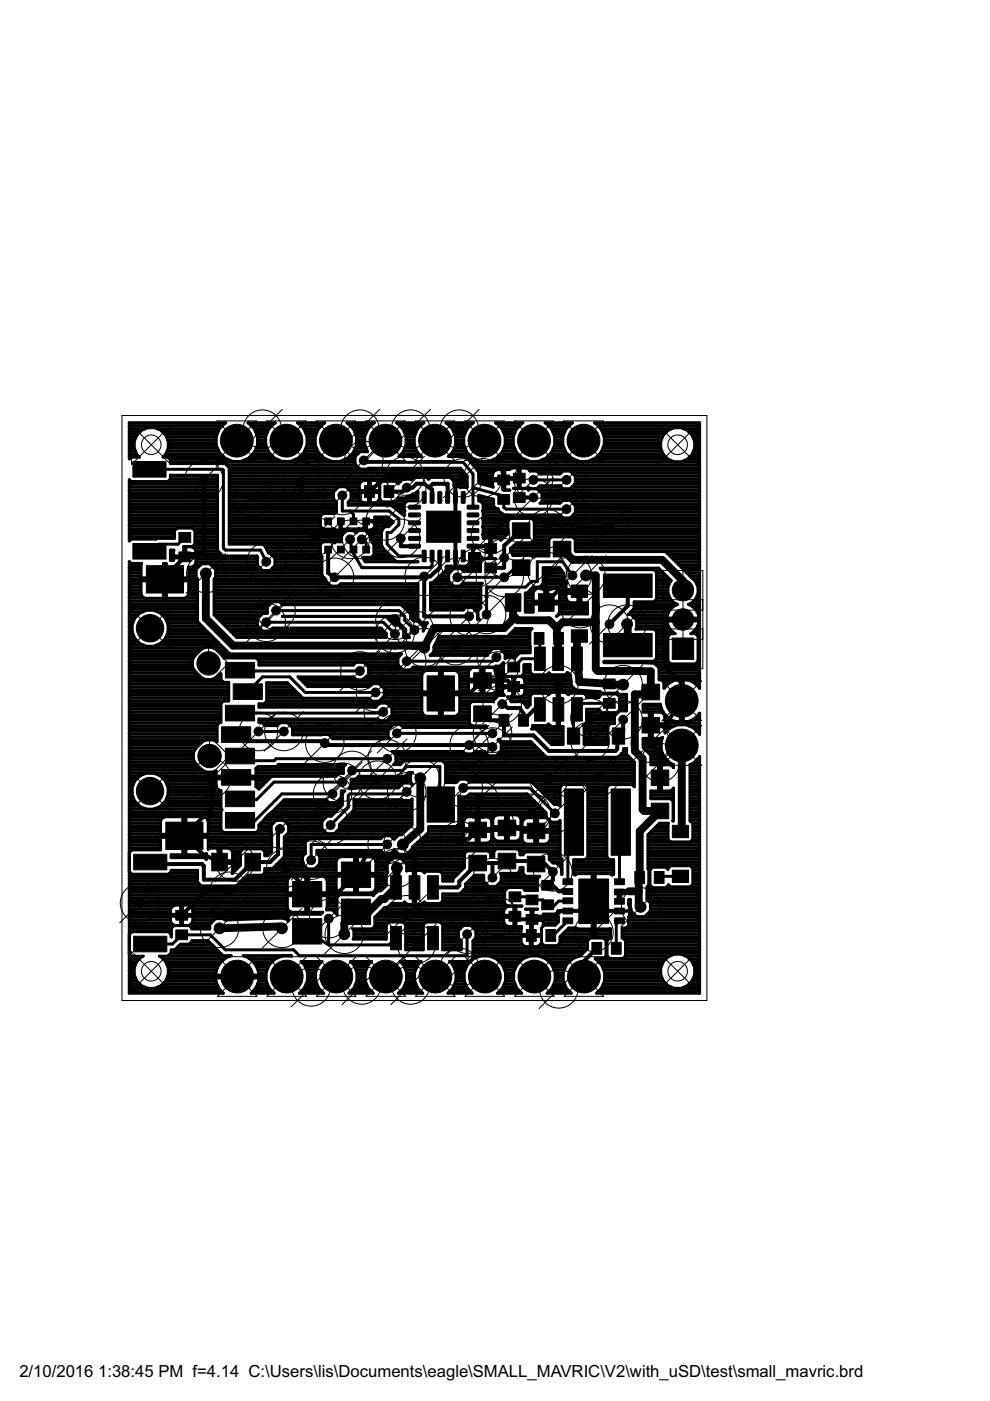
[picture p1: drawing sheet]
<svg xmlns="http://www.w3.org/2000/svg" width="210mm" height="297mm" viewBox="0 0 210 297" stroke-linecap="round" stroke-linejoin="round" font-family="sans-serif">
<defs><g id="words">
<g font-size="4">
<text x="4.1" y="291.9">2/10/2016</text>
<text x="20.8" y="291.9">1:38:45 PM f=4.14 C:\Users\lis\Documents\eagle\SMALL_MAVRIC\V2\with_uSD\test\small_mavric.brd</text>
</g>
</g></defs>
<g fill="#000" stroke="#000" stroke-width=".21">
<path d="M28.2 97.9h7v3.3h-7zM28.2 115.2h7v3.3h-7zM31 119.9h7.9v5.8h-7.9zM37.9 117h2.5v2.1h-2.5zM37.9 112.9h2.5v2.1h-2.5zM68.9 109.8h1.4v1.5h-1.4zM68.9 115.8h1.4v1.4h-1.4zM71.5 109.8h1.5v1.5h-1.5zM71.5 115.8h1.5v1.4h-1.5zM74.2 109.8h1.5v1.5h-1.5zM74.2 115.8h1.5v1.4h-1.5zM76.9 109.8h1.5v1.5h-1.5z"/>
<path d="M76.9 115.8h1.5v1.4h-1.5zM77.3 103h2.1v2.5h-2.1zM81.4 103h2.1v2.5h-2.1zM90.5 108.4h7.2v6.6h-7.2zM102.8 115.2h2.5v2.1h-2.5zM102.8 119.4h2.5v2h-2.5zM105.6 100.7h2.5v2.1h-2.5zM105.6 104.8h2.5v2.1h-2.5zM108.6 118.7h3.8v3.3h-3.8zM108.6 110.8h3.8v3.4h-3.8zM108.8 100.3h2.5v2.1h-2.5zM108.8 104.5h2.5v2.1h-2.5z"/>
<path d="M117.3 114.8h3.7v3.3h-3.7zM107.1 125.9h3.3v3.7h-3.3zM113.3 134.1h2v2.5h-2zM113.3 137.2h2.3v4.9h-2.3zM114.2 125.9h3.3v3.7h-3.3zM117.2 137.2h2.3v4.9h-2.3zM117.4 134.1h2.1v2.5h-2.1zM121.1 133.5h3.5v2.7h-3.5zM121.1 124h3.5v2.7h-3.5zM121.2 137.2h2.3v4.9h-2.3zM127.9 134.3h10.4v5h-10.4zM127.9 121.7h10.4v5h-10.4z"/>
<path d="M142.5 135.3h4.6v4.5h-4.6zM47 154.1h6.1v3.3h-6.1zM47.8 140.4h6.2v3.3h-6.2zM47.8 149.5h6.2v3.3h-6.2zM47.8 158.6h6.2v3.3h-6.2zM49.4 145h6.2v3.3h-6.2zM90.6 143.3h5.8v7.4h-5.8zM100.4 149.7h3.8v3.3h-3.8zM100.4 142.6h3.8v3.3h-3.8zM105.8 151.5h2.1v2.5h-2.1zM107.7 140.4h2.5v2.1h-2.5zM107.7 144.5h2.5v2.1h-2.5z"/>
<path d="M110 151.5h2v2.5h-2zM113.3 147.9h2.3v5h-2.3zM117.2 147.9h2.3v5h-2.3zM120.3 154.3h2.6v3.5h-2.6zM121.2 147.9h2.3v5h-2.3zM127.9 148.1h2.5v2.1h-2.5zM127.9 144h2.5v2h-2.5zM129.8 154.3h2.6v3.5h-2.6zM136.1 145.1h3.7v3.3h-3.7zM136.1 152.1h3.7v3.3h-3.7zM35.2 174.3h7.8v5.8h-7.8zM47 163.2h6.1v3.3h-6.1z"/>
<path d="M47.8 167.7h6.2v3.3h-6.2zM47.8 172.3h6.2v3.3h-6.2zM90.6 166.9h5.8v7.4h-5.8zM99.4 174.3h3.7v3.3h-3.7zM105.6 173.9h3.7v3.3h-3.7zM111.8 174.5h3.7v3.3h-3.7zM119.7 167.3h4v14h-4zM129.6 167.3h4v14h-4zM138.1 170.3h3.7v3.3h-3.7zM138.1 163.3h3.7v3.3h-3.7zM142.6 175h3.4v2.6h-3.4zM28.3 181.1h7.1v3.3h-7.1z"/>
<path d="M28.3 198.5h7.1v3.3h-7.1zM37.3 193h2.5v2.1h-2.5zM37.3 197.2h2.5v2h-2.5zM44.9 180.9h3.3v3.7h-3.3zM51.9 180.9h3.3v3.7h-3.3zM62 186.9h6.2v5.4h-6.2zM62 194.8h6.2v5.4h-6.2zM72.4 182.8h6.2v5.4h-6.2zM72.4 190.6h6.2v5.4h-6.2zM82.8 185.7h2.3v4.9h-2.3zM82.8 196.4h2.3v5h-2.3zM86.7 185.7h2.3v4.9h-2.3z"/>
<path d="M90.7 185.7h2.2v4.9h-2.2zM90.7 196.4h2.2v5h-2.2zM99.4 181.3h3.7v3.3h-3.7zM105.6 180.9h3.7v3.3h-3.7zM107.9 193.2h2.5v2.1h-2.5zM107.9 189.1h2.5v2.1h-2.5zM111.5 189.8h2.5v2h-2.5zM111.5 193.9h2.5v2.1h-2.5zM111.6 197.1h2.1v2.5h-2.1zM111.8 181.5h3.7v3.3h-3.7zM114.9 186.7h2.5v2h-2.5zM114.9 190.8h2.5v2.1h-2.5z"/>
<path d="M115.7 197.1h2.1v2.5h-2.1zM119.4 194.6h2v1.2h-2zM119.4 192.5h2v1.3h-2zM119.4 190.4h2v1.2h-2zM119.4 188.4h2v1.2h-2zM119.4 186.3h2v1.3h-2zM122.7 186.4h6.3v9.4h-6.3zM125.5 199.8h2.1v2.5h-2.1zM129.6 199.8h2.1v2.5h-2.1zM130.3 186.3h2.1v1.3h-2.1zM130.3 188.5h2.1v1.2h-2.1zM130.3 190.5h2.1v1.2h-2.1z"/>
<path d="M130.3 192.5h2.1v1.3h-2.1zM130.3 194.6h2.1v1.2h-2.1zM134.6 184.8h2.1v2.5h-2.1zM138.7 184.8h2.1v2.5h-2.1zM142.6 184.5h3.4v2.6h-3.4z"/>
</g>
<g fill="#000" stroke="#000" stroke-width=".21">
<path d="M86.7 115.4h2.2l.2 .2v.4l-.2 .2h-2.1l-.2-.2z" fill-rule="evenodd"/>
<path d="M86.7 113.8l2.2-.1 .2 .2v.5l-.2 .2h-2.1l-.2-.2z" fill-rule="evenodd"/>
<path d="M86.7 112.1h2.2l.2 .2v.4l-.2 .2h-2.1l-.2-.2z" fill-rule="evenodd"/>
<path d="M86.7 110.5l2.2-.1 .2 .2v.5l-.2 .2h-2.1l-.2-.2z" fill-rule="evenodd"/>
<path d="M86.7 108.8h2.2l.2 .2v.4l-.2 .2h-2.1l-.2-.2z" fill-rule="evenodd"/>
<path d="M86.7 107.2l2.2-.1 .2 .2v.4l-.2 .2h-2.1l-.2-.2z" fill-rule="evenodd"/>
<path d="M89.6 104.3l.5-.1 .3 .2v2.1l-.3 .2h-.4l-.2-.2z" fill-rule="evenodd"/>
<path d="M89.6 116.7l.5-.1 .3 .2v2.1l-.3 .2h-.4l-.2-.2z" fill-rule="evenodd"/>
<path d="M91.2 104.3l.6-.1 .2 .2v2.1l-.2 .2h-.4l-.2-.2z" fill-rule="evenodd"/>
<path d="M91.2 116.7l.6-.1 .2 .2v2.1l-.2 .2h-.4l-.2-.2z" fill-rule="evenodd"/>
<path d="M92.9 104.3l.6-.1 .2 .2v2.1l-.2 .2h-.5l-.2-.2z" fill-rule="evenodd"/>
<path d="M92.9 116.7l.6-.1 .2 .2v2.1l-.2 .2h-.5l-.2-.2z" fill-rule="evenodd"/>
<path d="M94.5 104.3l.6-.1 .2 .2v2.1l-.2 .2h-.4l-.2-.2z" fill-rule="evenodd"/>
<path d="M94.5 116.7l.6-.1 .2 .2v2.1l-.2 .2h-.4l-.2-.2z" fill-rule="evenodd"/>
<path d="M96.2 104.3l.6-.1 .2 .2v2.1l-.2 .2h-.4l-.3-.2z" fill-rule="evenodd"/>
<path d="M96.2 116.7l.6-.1 .2 .2v2.1l-.2 .2h-.4l-.3-.2z" fill-rule="evenodd"/>
<path d="M97.9 104.3l.5-.1 .2 .2v2.1l-.2 .2h-.4l-.2-.2z" fill-rule="evenodd"/>
<path d="M97.9 116.7l.5-.1 .2 .2v2.1l-.2 .2h-.4l-.2-.2z" fill-rule="evenodd"/>
<path d="M99.1 107.2l2.2-.1 .2 .2v.4l-.2 .2h-2.1l-.2-.2z" fill-rule="evenodd"/>
<path d="M99.1 108.8h2.2l.2 .2v.4l-.2 .2h-2.1l-.2-.2z" fill-rule="evenodd"/>
<path d="M99.1 110.5l2.2-.1 .2 .2v.5l-.2 .2h-2.1l-.2-.2z" fill-rule="evenodd"/>
<path d="M99.1 112.1h2.2l.2 .2v.4l-.2 .2h-2.1l-.2-.2z" fill-rule="evenodd"/>
<path d="M99.1 113.8l2.2-.1 .2 .2v.5l-.2 .2h-2.1l-.2-.2z" fill-rule="evenodd"/>
<path d="M99.1 115.4h2.2l.2 .2v.4l-.2 .2h-2.1l-.2-.2z" fill-rule="evenodd"/>
<circle cx="50.2" cy="93.4" r="3.5"/>
<circle cx="55.6" cy="91" r=".93"/>
<circle cx="60.7" cy="93.4" r="3.5"/>
<circle cx="71.2" cy="93.4" r="3.5"/>
<circle cx="76.3" cy="91" r=".93"/>
<circle cx="77.1" cy="97.6" r=".93"/>
<circle cx="81.7" cy="93.4" r="3.5"/>
<circle cx="87.1" cy="91" r=".93"/>
<circle cx="92.2" cy="93.4" r="3.5"/>
<circle cx="97.4" cy="91" r=".93"/>
<circle cx="102.7" cy="93.4" r="3.5"/>
<circle cx="113.2" cy="93.4" r="3.5"/>
<circle cx="123.7" cy="93.4" r="3.5"/>
<circle cx="43.2" cy="101.7" r=".93"/>
<circle cx="53.6" cy="105.5" r=".93"/>
<circle cx="56.5" cy="119.1" r=".93"/>
<circle cx="63.9" cy="102.2" r=".93"/>
<circle cx="66.8" cy="113.7" r=".93"/>
<circle cx="72.6" cy="105.1" r=".93"/>
<circle cx="74.2" cy="114.4" r=".93"/>
<circle cx="76.7" cy="114.4" r=".93"/>
<circle cx="81.7" cy="110.4" r=".93"/>
<circle cx="85" cy="114.2" r=".93"/>
<circle cx="85.8" cy="100.9" r=".93"/>
<circle cx="86.2" cy="103.4" r=".93"/>
<circle cx="98.2" cy="101.3" r=".93"/>
<circle cx="102.3" cy="101.3" r=".93"/>
<circle cx="104" cy="113.3" r=".93"/>
<circle cx="106.9" cy="118.3" r=".93"/>
<circle cx="113.1" cy="101.7" r=".93"/>
<circle cx="113.1" cy="105.5" r=".93"/>
<circle cx="116" cy="112.1" r=".93"/>
<circle cx="120.1" cy="101.7" r=".93"/>
<circle cx="120.1" cy="108" r=".93"/>
<circle cx="129.2" cy="111.7" r=".93"/>
<circle cx="31.8" cy="133.2" r="2.9"/>
<circle cx="43.6" cy="121.6" r="1.14"/>
<circle cx="56.5" cy="131.9" r=".93"/>
<circle cx="58.5" cy="129.5" r=".93"/>
<circle cx="70.9" cy="122.4" r=".93"/>
<circle cx="83.7" cy="131.5" r=".93"/>
<circle cx="83.7" cy="134.4" r=".93"/>
<circle cx="87.9" cy="133.6" r=".93"/>
<circle cx="89.9" cy="137.3" r="1.14"/>
<circle cx="89.9" cy="122.2" r=".93"/>
<circle cx="96.6" cy="136.9" r=".93"/>
<circle cx="97" cy="122.4" r=".93"/>
<circle cx="99.5" cy="130.7" r=".93"/>
<circle cx="101.1" cy="120.4" r=".93"/>
<circle cx="103.2" cy="130.3" r=".93"/>
<circle cx="105.2" cy="139.4" r=".93"/>
<circle cx="106.9" cy="122.4" r=".93"/>
<circle cx="116" cy="121.2" r=".93"/>
<circle cx="121.4" cy="122" r=".93"/>
<circle cx="123" cy="129" r=".93"/>
<circle cx="124.2" cy="122" r="1.14"/>
<circle cx="129.2" cy="132.3" r=".93"/>
<circle cx="132.9" cy="132.3" r="1.14"/>
<circle cx="144.8" cy="125.1" r="2.27"/>
<circle cx="144.8" cy="131.3" r="2.27"/>
<circle cx="44.2" cy="140.7" r="2.48"/>
<circle cx="54.8" cy="155.1" r=".93"/>
<circle cx="60.2" cy="155.1" r=".93"/>
<circle cx="68.9" cy="157.6" r=".93"/>
<circle cx="76.3" cy="142.3" r=".93"/>
<circle cx="79.6" cy="146.8" r=".93"/>
<circle cx="81.3" cy="150.9" r=".93"/>
<circle cx="84.2" cy="155.5" r=".93"/>
<circle cx="86.2" cy="140.2" r=".93"/>
<circle cx="99.5" cy="158" r=".93"/>
<circle cx="104.4" cy="158.4" r=".93"/>
<circle cx="104.4" cy="155.5" r=".93"/>
<circle cx="105.7" cy="142.3" r=".93"/>
<circle cx="106.5" cy="149.3" r=".93"/>
<circle cx="118.5" cy="145.2" r=".93"/>
<circle cx="125.1" cy="157.1" r=".93"/>
<circle cx="125.1" cy="152.2" r=".93"/>
<circle cx="132.1" cy="145.2" r="1.14"/>
<circle cx="132.1" cy="152.6" r=".93"/>
<circle cx="137.9" cy="157.6" r=".93"/>
<circle cx="144.5" cy="158.1" r="3.5"/>
<circle cx="144.5" cy="148.6" r="3.5"/>
<circle cx="31.8" cy="167.7" r="2.9"/>
<circle cx="44.4" cy="160.3" r="2.48"/>
<circle cx="44.9" cy="165" r=".93"/>
<circle cx="59.4" cy="175.7" r=".93"/>
<circle cx="70.1" cy="174.9" r=".93"/>
<circle cx="70.5" cy="168.3" r=".93"/>
<circle cx="72.6" cy="165.8" r=".93"/>
<circle cx="74.7" cy="163.3" r=".93"/>
<circle cx="80" cy="165.4" r=".93"/>
<circle cx="82.1" cy="179" r=".93"/>
<circle cx="82.1" cy="160.9" r=".93"/>
<circle cx="85.4" cy="179" r="1.14"/>
<circle cx="86.2" cy="167.9" r=".93"/>
<circle cx="89.1" cy="165" r="1.14"/>
<circle cx="97.4" cy="178.2" r=".93"/>
<circle cx="98.2" cy="167.1" r=".93"/>
<circle cx="101.5" cy="169.5" r=".93"/>
<circle cx="112.7" cy="172.4" r=".93"/>
<circle cx="116.4" cy="165" r=".93"/>
<circle cx="117.6" cy="172.4" r=".93"/>
<circle cx="127.1" cy="164.6" r=".93"/>
<circle cx="140" cy="161.7" r=".93"/>
<circle cx="29.6" cy="191.5" r=".93"/>
<circle cx="46.5" cy="196.8" r="1.14"/>
<circle cx="48.6" cy="189" r=".93"/>
<circle cx="49.8" cy="182.8" r=".93"/>
<circle cx="59.8" cy="196.8" r="1.14"/>
<circle cx="60.6" cy="184" r=".93"/>
<circle cx="66" cy="182.4" r=".93"/>
<circle cx="69.7" cy="194.8" r=".93"/>
<circle cx="73" cy="198.1" r="1.14"/>
<circle cx="84.2" cy="184" r="1.14"/>
<circle cx="86.2" cy="194" r=".93"/>
<circle cx="99" cy="198.1" r=".93"/>
<circle cx="104.4" cy="186.1" r=".93"/>
<circle cx="105.7" cy="194.4" r=".93"/>
<circle cx="117.2" cy="184.8" r=".93"/>
<circle cx="125.9" cy="197.7" r=".93"/>
<circle cx="135.8" cy="192.3" r="1.14"/>
<circle cx="50.3" cy="207.1" r="3.5"/>
<circle cx="60.8" cy="207.1" r="3.5"/>
<circle cx="66" cy="209.2" r=".93"/>
<circle cx="71.3" cy="207.1" r="3.5"/>
<circle cx="76.7" cy="208.8" r=".93"/>
<circle cx="81.8" cy="207.1" r="3.5"/>
<circle cx="87.1" cy="208.8" r=".93"/>
<circle cx="88.3" cy="200.2" r=".93"/>
<circle cx="92.3" cy="207.1" r="3.5"/>
<circle cx="97.4" cy="205.1" r=".93"/>
<circle cx="102.8" cy="207.1" r="3.5"/>
<circle cx="113.3" cy="207.1" r="3.5"/>
<circle cx="118.5" cy="209.7" r=".93"/>
<circle cx="123.8" cy="207.1" r="3.5"/>
</g>
<g fill="none" stroke="#000" stroke-width=".85">
<path d="M43.2 101.7v15.8h-3.4l-4.8 4.8v.5M63.9 102.2l-.1 3.3h-10.2M69.6 116.5v5l1.3 .9h18.8l.2-.2M72.2 112.3l-.4 1-5 .4M72.3 110.5l-.1 1.8M81.7 110.4h-4l-.1 1.2-.5 .7h-4.9M85 114.2v1.6h2.9M91 103.4l-1.1-.8h-1.6l-.8 .8h-1.3l-.8 .8h-2.9M91 103.4l.8-.8h3.1v2.9M91 103.4l.6 .4v1.7M93.3 117.9v2.5l-2.1 1.8h-1.3M96.6 102.2l-1.3-1.3h-13.3l-3.7 3.3"/>
<path d="M96.6 102.2v7l-2.5 2.5 2.5 2.5v6.2h4.5M98.2 101.3l-1.6 .9M102.3 101.3l4.5 .4 .8-.3h2.5M110.5 112.5l-3.6 3.2v4.7h-2.9M113.1 105.5h-3M116.4 111.7l-2.1-2.1h-6.6l-3.7 3.7v2.9l-.4-.4h-3.3v4.6M129.2 111.7h-6.6l-.4-.4h-5.4l-.8 .8M89.9 122.2v8.5h9.6M116 121.2l-.2 6.5 2.4-2.4h4.7v3.6l.1 .1M133.1 124.2v4.3l-3.9 3.8M144.8 131.3l-.2 .2h-3.8v9.9l3.7 3.4v3.8l-3.5 5.2h-3l-.1 3.8 2.1 2-.1 5.3M50.1 155.7h.4l1.4 1.4h17v.5l.8 .4h34.3l.4 .4"/>
<path d="M102.3 151.3l1.4 1.4h3.1l.1 3.2h6.2l3.3 3.3h14.1l.4-.4v-2.5l1.2-1.2v-2.5M105.7 142.3l.1 2M106.5 149.3l1.2 .8h2.5l.8 1.2v1.4l2.3-2.3h1.2M108.9 145.6l-1.3-1.3h-5.3l-2.7 2.7h-6.1M118.5 145.2l-.1 5.2M125.1 152.2v4.9M50.1 164.8h-5.1l-.1 .2v6.4l-5.8 5.8 3.9 3.9 3.5 1.7h3.3M59.4 175.7l-.5 .5v4.9l-1.6 1.7h-3.7l-3.8 3.7h-6.6v-2.9l-.4-.4h-10.5l-.4-.4M101.3 176l-1.9 1.8h-2v.4M101.5 169.5l-.2 .3v6.2M112.7 172.4l1 1.4v2.4l-.6-.7h-5.6l-.4 .5h-5.8M127.1 164.6l-.4 .4h-10.3"/>
<path d="M48.6 189h-5l-5.1 5.1M60.6 184l4.5 4.6v1h6.2l4.2-4.1 2-4h10.4v10.4l2.5 2.5 18.8-.1 .6 .6h3M91.8 188.2h5.2l.4-.5v-.8l3.9-3.9h5.8l.4-.4h5.6l.6 .6h1.9l1.6 1.6v1.8l-1.1 1.1h1.1l1.3 1.3h1.9M104.4 183v3.1M112.8 194.9l.6-.5h4.2l1.3-1.3h4.9l2.1-2v6.6M112.8 194.9l-.2 .2v3.2M125.9 191.8l1.2 1.3h4.2M133.3 189l-.1 .1M126.5 201.1l-2.7 2.7v3.3"/>
</g>
<g fill="none" stroke="#000" stroke-width=".63">
<path d="M27.4 96.8h2M27.4 96.2h1.5M27.4 95.6h1.3M27.4 95h1M27.4 94.4h1M27.4 93.9h1M27.4 93.3h1.2M27.4 92.7h1.4M27.4 92.1h1.8M27.4 91.5h2.3M27.4 90.9h3.4M27.4 90.3h19.7"/>
<path d="M27.4 89.7h20.3M28.4 95l.6 1.4 .6 .5h-1.8l-.4 .4v-7.7h20.5a4.5 4.5 0 0 0-1.1 6.8 4.5 4.5 0 0 0 6.8 0 4.5 4.5 0 0 0-1-6.8h5.8a4.5 4.5 0 0 0-1.1 6.8 4.5 4.5 0 0 0 6.8 0 4.5 4.5 0 0 0-1-6.8h5.8a4.5 4.5 0 0 0-1.1 6.8 4.5 4.5 0 0 0 6.8 0 4.5 4.5 0 0 0-1-6.8h5.8a4.4 4.4 0 0 0-1.5 6.2M28.4 95a3.7 3.7 0 0 1 3.7-4.4 3.7 3.7 0 0 1 3.6 4.4M31.7 99.5h15.5l.2 .2v16.5l.4 .4h7.4l1.3 2.5M33.4 90.9h13.1M34.4 91.5h11.8M34.7 96.8h12.7M35 92.1h11M35.2 96.2h11.6M35.3 92.7h10.5M35.4 95.6h11M35.6 93.3h10.2"/>
<path d="M35.7 95l-.6 1.4-.5 .5h1l.5 .6v.8h11.6l.9 .9M35.7 95h10.4M35.7 94.4h10.2M35.7 93.9h10.1M36.1 97.4h12.2M36.1 98h39.2M48 98.6h27.5M48.4 99h.1M48.6 99.2v16.2h6.3a1.3 1.3 0 0 1 1.6 .9l.4 .9h.3l1.1 1.1v1.6l-1.1 1.1h-1.5l-1.1-1.1 .1-1.6-.2-.4h-7.2l-1.2-1.2v-15.9h-10v.8l-.5 .5M48.6 99.7h49.4M48.6 99.2h27.5M52.2 97.4h6.6"/>
<path d="M52.7 89.7h5.5M53.1 96.8h4.8M53.3 90.3h4.3M53.7 96.2h3.6M53.9 90.9h3.1M54.1 95.6h2.8M54.2 91.5h2.5M54.3 95h2.3M54.4 92.1h2.1M54.5 94.4h1.9M54.6 93.9h1.7M54.6 93.3h1.7"/>
<path d="M54.6 92.7h1.7M62.7 97.4h6.6M63.2 89.7h5.5M63.6 96.8h4.8M63.8 90.3h4.3M64.2 96.2h3.6M64.4 90.9h3.1M64.6 95.6h2.8M64.7 91.5h2.6M64.8 95h2.3M64.9 92.1h2.1M65 94.4h1.9"/>
<path d="M65.1 93.9h1.7M65.1 93.3h1.7M65.1 92.7h1.7M73.2 97.4h2.1M73.7 89.7h5.5M74.1 96.8h1.2M74.3 90.3h4.3M74.7 96.2h1.2M74.9 90.9h3.1M75.1 95.6h2.8M75.2 91.5h2.6M75.3 95h2.3"/>
<path d="M75.4 92.1h2.1M75.5 94.4h1.9M75.6 93.9h1.7M75.6 93.3h1.7M75.6 92.7h1.7M77.1 97.6l.9 .4h20.2l2.1 2.5v7M77.9 95.8h.1M77.9 95.8h-1.6l-1 1v1.6l1 1.1h1.6l.2-.2h19.5l1.4 1.6M84.1 89.6h5.8a4.4 4.4 0 0 0-.6 7.2h-4.7a4.4 4.4 0 0 0-.5-7.2zM84.2 89.7h5.5M84.8 90.3h4.3M85.2 96.2h3.6"/>
<path d="M85.4 90.9h3.1M85.6 95.6h2.8M85.7 91.5h2.6M85.8 95h2.3M85.9 92.1h2.1M86.1 94.4h1.8M86.1 93.9h1.7M86.1 93.3h1.7M86.1 92.7h1.7M94.7 89.7h5.5M95.3 90.3h4.3M95.7 96.2h3.6"/>
<path d="M95.9 90.9h3.1M96.1 95.6h2.8M96.2 91.5h2.6M96.3 95h2.3M96.4 92.1h2.1M96.6 94.4h1.8M96.6 93.9h1.7M96.6 93.3h1.7M96.6 92.7h1.7M98.7 96.8l2.8 3.2v2.4l3 .9-.1-1.3h3.3v-.4M99.3 97.4h1.5M99.8 98h48.5"/>
<path d="M99.9 96.8h-4.8a4.4 4.4 0 0 0-.5-7.2h5.8a4.5 4.5 0 0 0-1.1 6.8 4.5 4.5 0 0 0 6.8 0 4.5 4.5 0 0 0-1-6.8h5.8a4.5 4.5 0 0 0-1.1 6.8 4.5 4.5 0 0 0 6.8 0 4.5 4.5 0 0 0-1-6.8h5.8a4.5 4.5 0 0 0-1.1 6.8 4.5 4.5 0 0 0 6.8 0 4.5 4.5 0 0 0-1-6.8h22.2v56.4a4.6 4.6 0 0 0-3.4-2v4.3h-.6l-.1-4.3a4.6 4.6 0 0 0-2.6 1.1M100.3 98.6h48M100.8 99.2h47.5M101.3 99.7h3.7M104.6 97.4h6.7M105.2 89.7h5.5M105.6 96.8h4.8M105.8 90.3h4.3M106.2 96.2h3.6M106.4 90.9h3.1M106.6 95.6h2.8M106.6 99.7h.4"/>
<path d="M106.7 91.5h2.6M106.8 95h2.3M106.9 92.1h2.1M107.1 94.4h1.8M107.1 93.9h1.7M107.1 93.3h1.7M107.1 92.7h1.7M109.9 99.7h.4M112.3 99.7h36M115.1 97.4h6.7M115.7 89.7h5.5M116.1 96.8h4.8"/>
<path d="M116.3 90.3h4.3M116.6 96.2h3.7M116.9 90.9h3.1M117.1 95.6h2.8M117.2 91.5h2.6M117.3 95h2.3M117.4 92.1h2.1M117.6 94.4h1.8M117.6 93.9h1.7M117.6 93.3h1.7M117.6 92.7h1.7M125.6 97.4h16.1"/>
<path d="M126.2 89.7h22.1M126.6 96.8h14.5M126.8 90.3h21.5M127.1 96.2h13.5M127.4 90.9h15M127.6 95.6h12.7M127.7 91.5h13.7M127.8 95h12.3M127.9 92.1h12.9M128.1 94.4h12M128.1 93.9h12M128.1 93.3h12.1"/>
<path d="M128.1 92.7h12.3M140.1 95a3.7 3.7 0 0 1 3.6-4.4 3.7 3.7 0 0 1 3.6 4.4M140.1 95a3.7 3.7 0 0 0 5.6 2.4M145 90.9h3.3M145.7 97.4h2.6M146 91.5h2.3M146.3 96.8h2M146.6 92.1h1.7M146.8 96.2h1.5M146.9 92.7h1.4M147.1 95.6h1.2M147.2 93.3h1.1"/>
<path d="M147.3 95l-.6 1.4-1 1M147.3 95h1M147.3 94.4h1M147.3 93.9h1M27.4 113.9h9.6M27.4 103.9h18.7M27.4 102.1h18.7M27.4 119.8h2.5M27.4 119.2h.1M27.4 114.4h.2M27.4 113.3h9.6M27.4 112.7h9.6"/>
<path d="M27.4 112.1h10M27.4 111.5h18.7M27.4 110.9h18.7M27.4 110.3h18.7M27.4 109.7h18.7M27.4 109.2h18.7M27.4 108.6h18.7M27.4 108h18.7M27.4 107.4h18.7M27.4 106.8h18.7M27.4 106.2h18.7M27.4 105.6h18.7"/>
<path d="M27.4 105.1h18.7M27.4 104.5h18.7M27.4 103.3h18.7M27.4 102.7h18.7M27.8 102.1l-.4-.4v13l.4-.4 9.2-.1v-1.7l.5-.5h3.3l.5 .5v2.9l-.5 .5h-1.8M34.6 119.8h.7M36.1 118.6h.7M36.1 118h2.9M36.1 117.4h.7M36.1 116.8h.7M36.1 101.5h10M36.1 100.9h10"/>
<path d="M39 115.9v2.4h-2.2v.5h-.7v-2.2h.8l-.1 1.3h4.8l-.1-1.3-.4-.5-.5-.2M39 115.9h.1M39 117.4h.4M39 116.8h.4M39 116.2h.4M39.2 113.9l-1.5 1.5h-4l-1.5 1.5h-.5M39.4 115.9v2.4h2.2v1l-.3 .5a1.29 1.29 0 0 1-1.3 .4v2.3h-10.1l.1-3h-2.2l-.4-.4v91.5h19.9a4.5 4.5 0 0 1-1.6-3.2M39.4 118h15.1M40.9 112.1h5.2M41.1 115.6h5M41.2 116.2h4.9M41.3 113.9h4.8"/>
<path d="M41.3 115h4.8M41.3 114.4h4.8M41.3 113.3h4.8M41.3 112.7h4.8M41.4 119.8h1.2M41.5 116.8h4.7M41.6 119.2h13M41.6 118.6h13M41.6 117.4h5.2M44.7 119.8h9.9M48.6 113.9h23.8M48.6 103.9h22.5"/>
<path d="M48.6 102.1h28M48.6 115h19.7M48.6 114.4h23.8M48.6 113.3h24.1M48.6 112.7h24.7M48.6 112.1h19.8M48.6 111.5h19.3M48.6 110.9h19.3M48.6 110.3h19.3M48.6 109.7h19.3M48.6 109.2h19.6M48.6 108.6h22.7"/>
<path d="M48.6 108h22.7M48.6 107.4h22.7M48.6 106.8h22.7M48.6 106.2h22.5M48.6 105.6h22.1M48.6 105.1h22.1M48.6 104.5h22.1M48.6 103.3h23.1M48.6 102.7h27.6M48.6 101.5h38.9M48.6 100.9h50.4M48.6 100.3h49.9"/>
<path d="M56.1 115.6h11.8M56.5 116.2h11.4M56.7 116.8h11.2M57.4 117.4h10.5M58 118h10.2M58.3 119.8h9.9M58.3 119.2h9.9M58.3 118.6h9.9M70.8 112.1a1.5 1.5 0 0 0 1.4 .3v-1.8l.1 1.8a1.59 1.59 0 0 0 1.5-.3M70.8 112.1h.1M70.9 115h.1M72.2 112.1h.1"/>
<path d="M72.2 111.5h.1M72.2 110.9h.1M72.6 105.1v3.3h9.9l2.1 1.6v1.3l-1.7 1.6h-.8v2.5l2.5 2.5h5.3M73.4 103.3h2.8M73.7 112.1h.1M73.8 112.1h2.4M73.8 106.8h11.9M74 103.9h2.2M74 106.2h2.4M74.2 114.4l.3 1.9 .5 .2v.8l1.7 3.1h14.5l.4-.5v-2M74.2 108.4l.8 .7v1.4M74.4 105.6h1.8"/>
<path d="M74.4 105.1h1.8M74.4 104.5h1.8M75.2 112.7h.6M76.2 112.1a1.5 1.5 0 0 0 1.4 .3v-1.8h1.9v.8l-.2 .6a1.48 1.48 0 0 1-1.6 .4v-1.9h1.8v-.9h2.6l1.2 1-.9 1.1h-.8l-.7 .7v3.5l3.2 3.2M76.2 112.1h.1M76.6 102.1l.6-.2h.9v4.7h-.9a1.11 1.11 0 0 1-1-1M76.6 102.1l-.4 .7v1.2h4.3M76.7 114.4l.9 .7v1.4M77.1 118.6h6.4M77.6 112.1h.1M77.6 111.5h.1M77.6 110.9h.1"/>
<path d="M77.7 112.7h3.2M78.1 103.9h.4M78.1 102.1h.4M78.1 106.2h.4M78.1 105.6h.4M78.1 105.1h.4M78.1 104.5h.4M78.1 103.3h.4M78.1 102.7h.4M78.3 113.3h2.6M78.6 113.9h2.3M78.8 114.4h2.1"/>
<path d="M78.9 115v-.4l-.3-.4v-.6l-1.1-1.1h-1.6l-.4 .5-.5-.5h-1.5l-1.1 1.1v1.3h-1.2l-.3 .2-.2-.2h-2.2l-.6 .5v2.2l.3 .3v3.3l.1 .9M78.9 115l.4 .4v2.2l-.5 .6h-1.9l.5 .9h11.2M78.9 115h2M79 118h3.9M79.1 112.1h2M79.3 117.4h3M79.3 116.8h2.5M79.3 116.2h1.9M79.3 115.6h1.6M79.5 111.5h3M79.5 110.9h3.6M79.5 110.3h3.5"/>
<path d="M79.5 109.7h2.8M80.1 102.1h.9M80.2 106.2h.7M80.5 102.7h.1M80.5 103.9h.1M80.5 102.8l-.1-.2a1.07 1.07 0 0 0-.9-.7h-1v4.7h1a1.11 1.11 0 0 0 1-1M80.5 104.4h-4.3v1.2M80.5 105.6h.1M80.5 105.1h.1M80.5 104.5h.1M80.5 103.3h.1M83.3 107.4h2.4"/>
<path d="M83.9 102.1h1M84 108h1.7M84.1 106.2h2.2M84.4 105.6h4.2M84.8 108.6h.9M85.5 109.2h.2M87.2 105.1h1.4M88.3 104.5h.3M88.6 119.1h.1M90.8 101.5h.2M95.7 101.5h3.3M96.2 102.1h2.8"/>
<path d="M96.2 102.7h2.8M96.6 117.9h.1M96.6 103.9h.1M96.6 103.1v2.4M96.6 117.9v2.3M96.6 105.5h.1M96.6 119.8h.1M96.6 119.2h.1M96.6 118.6h.1M96.6 118h.1M96.6 105.1h.1M96.6 104.5h.1"/>
<path d="M96.6 103.3h.1M97.5 103.3h1.5M97.5 103.3l-.6-.2h-.7v-1.1l-.7-.8h-4.3l-.4 .4a.83 .83 0 0 0-.9-.4h-2.2l-.5 .5-.2-.2h-1.6l-1 1.1-.5-.6h-2.9l-.5 .6v3.3l.5 .5h2.9l.5-.5v-.3h1.6l.3-.3h.7l.5-.6h.5l.6-.5v2h-2.2l-.7 .6v1.4l.2 .2-.2 .1v.8l-2.4-1.9a.76 .76 0 0 0-.9-.3h-8.6v-.7l.6-.6v-1.5l-1.1-1.1h-1.5l-1.1 1.1v1.5l.6 .6v2.3l-.5 .3-2.3-.1-.6 .5v2.2l.6 .6 2.3-.1M97.5 103.3h.1M99 103.2v.2l-1.5-.1M99 100.9v2.3M99.2 119.8h2.7M99.5 119.2h2.4M99.5 118.6h2.8M99.5 118h2.4M99.5 117.4h2.2M100.3 115.8v1.5"/>
<path d="M100.3 103.4l6.1 1.7 .4 .8v1.7l.5 .3h12.8M100.3 115.8h.1M100.3 116.8h.1M100.3 116.2h.1M101.5 102.1h2.9M101.5 105.6h2.3M101.5 105.1h.1M101.5 101.5h2.9M101.5 100.9h2.9M101.5 100.3h3M101.7 117.4v-.1h-2.2v2.1l-.6 .6h-1.4a1.95 1.95 0 0 1-1.9 0h-1v.9M101.7 117.4l.2 .6"/>
<path d="M101.8 106.2h2.8M101.9 118l.8 .4M102.3 113.3h5.3M102.4 106.8h2.2M102.4 102.7h2M102.4 113.9h4.5M102.4 111.5l-.1 .2 .1 .1v1.4l-.1 .1 .1 .2v.6h1.4v2h.4v-2h1.2l.8 .4 1.5-1.3v-2.8l.5-.5h4.5l.6 .5v4.1l-.6 .6h-3.1l-1.4 1.2v.7l.6 .5v.3h3.9l.4 .4 .3-.3h3v-3.5l.5-.6M102.4 112.7h5.3M102.4 112.1h5.3M102.4 111.5h5.3M102.4 110.9h5.3M102.4 110.3h5.4"/>
<path d="M102.4 109.7h16.9M102.4 109.2h4.4M102.4 108.6h3.6M102.4 108h3.2M102.4 107.4h2.3M103.8 118.4v-1.9h.4v1.9M103.8 118h.4M103.8 117.4h.4M103.8 116.8h.4M103.8 115.6h.4M103.8 115h.4M103.8 114.4h.4"/>
<path d="M105 118.4h-2.6l-.5 .6v2.2h-3.5l-.7-.6h-1.5l-1.1 1v1.6l1.1 1.1h1.5l.7-.6h3.9l-.4 .3v4.9l-.6 .6v1.9h.4l-.4-.4M106.1 114.4h.1M106.6 102.1h.4M106.6 103.3h.4M106.6 102.7h.4M106.6 101.5h.4M106.6 100.9h.4M106.6 100.3h.4M106.8 103.9h1.3M106.8 103.9h.2M108.2 116.8h8.2M108.3 116.2h8.1"/>
<path d="M108.6 117.4h7.8M108.9 103.5h2.8l.4 .4M108.9 103.5v.1M109 115.6h7.4M109.2 101.5v-.3h1.1v-2l1.5 .1 .6 .6h1.5l.6 .6h4.2l.7-.6h1.5l1.1 1.1v1.5l-1.1 1.1h-1.5l-.7-.6h-4.2l-.6 .6M109.2 101.5h.7M109.9 103.5v-4.3h-1.2l-.7 .4h-1v4.3M109.9 102.1h.4M109.9 103.3h.4M109.9 102.7h.4M109.9 100.9h.4M109.9 100.3h.4"/>
<path d="M110.3 103.5v-1.9l-5.9-.1 .1-1.2 .6-.6 1.5-.1v4.2l.2 .1M111.5 103.5l.5-.2 .3 .3M112 103.9h.1M112.3 103.6h1.6M112.3 103.6l-.2 .3M112.8 115h3.6M113 118h.3M113.1 101.7h7M113.2 110.3h35.1M113.3 113.9h35M113.3 114.4h3.1M113.3 113.3h35"/>
<path d="M113.3 112.7h35M113.3 112.1h35M113.3 111.5h35M113.3 110.9h35M113.9 103.6l1.1 1.1v1.5M114.1 103.9h34.2M114.2 103.3h4.8M114.3 100.3h4.6M114.7 104.5h33.6M115 106.2l-.5 .5h4.2l.7-.6h1.5l1.1 1.1v1.5l-1.1 1.1h-1.5l-.7-.6-11.7 .1-1.3-.9-.1-.6h-.4l-.6-.5v-1.4l-3.1-.9v1.2h.3l.6 .6v1.4l-.1 .2 .1 .1v1.4l-.1 .1 .1 .2v1.3M115 106.2h4.2M115 105.6h33.3"/>
<path d="M115 105.1h33.3M120.9 109.7h27.4M121 106.2h27.3M121.2 103.3h27.1M121.3 100.3h27M121.4 113.8l.6 .6v2.3l.2 .2h18.9l5.5 5.5M121.5 109.2h26.8M121.6 106.8h26.7M121.8 102.7h26.5M121.9 100.9h26.4M122 116.2h26.3M122 115.6h26.3"/>
<path d="M122 115h26.3M122 114.4h26.3M122 102.1h26.3M122 108.6h26.3M122 108h26.3M122 107.4h26.3M122 101.5h26.3M122 116.8h26.3M141.6 117.4h6.7M142.2 118h6.1M142.7 118.6h5.6M143.3 119.2h5"/>
<path d="M143.9 119.8h4.4M27.4 127.4h14.5M27.4 129.8h2.8M27.4 124.5h2.5M27.4 125.1h2.5M27.4 139.8h13.5M27.4 139.2h13.7M27.4 138.6h14.1M27.4 138h14.7M27.4 137.4h15.7M27.4 136.8h3.1M27.4 136.2h2"/>
<path d="M27.4 135.6h1.5M27.4 135h1M27.4 134.5h.8M27.4 133.9h.6M27.4 133.3h.6M27.4 132.7h.6M27.4 132.1h.7M27.4 131.5h1M27.4 130.9h1.3M27.4 130.3h1.9M27.4 129.2h14.5M27.4 128.6h14.5"/>
<path d="M27.4 128h14.5M27.4 126.8h3.3M27.4 126.2h2.6M27.4 125.6h2.5M27.4 123.9h2.5M27.4 123.3h2.5M27.4 122.7h7.2M27.4 122.1h2.5M27.4 121.5h2.5M27.4 120.9h2.5M27.4 120.3h2.5M29.9 123.1h10.1l-.1 3.1a1.07 1.07 0 0 1-.9 .7h-3.7v-7.4h-.7v7.4h-3.7a1.11 1.11 0 0 1-1-1z"/>
<path d="M33.1 136.8h13.8M33.5 129.8h8.4M34.2 136.2h12.1M34.4 130.3h7.5M34.6 124.5h.7M34.6 125.1h.7M34.6 126.8h.7M34.6 126.2h.7M34.6 125.6h.7M34.6 123.9h.7M34.6 123.3h.7M34.6 122.1h.7"/>
<path d="M34.6 121.5h.7M34.6 120.9h.7M34.6 120.3h.7M34.8 135.6h10.9M34.9 130.9h7M35.2 135h9.9M35.3 131.5h6.6M35.3 122.7h6.5M35.4 134.5h9.1M35.5 132.1h6.7M35.6 133.9h8.3M35.6 133.3h7.7"/>
<path d="M35.6 132.7h7.2M39.2 126.8h2.7M39.9 126.2h2M40 124.5h1.9M40 125.1h1.9M40 125.6h1.9M40 123.9h1.9M40 123.3h1.9M40 122.1h1.6M40 121.5h1.6M40 120.9h1.6M40 120.3h2"/>
<path d="M45.3 137.4h2.2M45.3 120.3h9.8M45.4 130.4l4.8 4.7h31.7v-.8l-1.1-1.1h-23l-.6 .6h-1.5l-1.1-1.1M45.4 130.4v-7.7l.3-.3v-1.7l-1.2-1.2h-1.7l-1.2 1.2v1.7l.3 .3v9.1l6.8 6.8h36.5l-.8 .8v1.6l1 1h1.6l.6-.6h17.3l.2-.2h.9l.7-.7v2.4l.6 .5h3.3l.5-.5v-1.9l1.3-.1v1.6l.5 .6h3.1l.4-.4 .4 .4h3l.5-.5 .6 .5 .2 1.5a1.15 1.15 0 0 0 .5 1.2 1.21 1.21 0 0 0 1.3 .5l4.3 .3 .4 .4 3.3-.1 .4 .3h1.5v3.5h-1.5l-1 1.1v1.6h-.9l-.5 .6v3.9h-5.1v-3.9l-.1-.2 .7-.5M45.4 127.4h43.2M45.4 129.8h11.3M45.4 124.5h43.2M45.4 125.1h43.2M45.4 130.3h10M45.4 129.2h11.3M45.4 128.6h11.4M45.4 128h11.9"/>
<path d="M45.4 126.8h43.2M45.4 126.2h43.2M45.4 125.6h43.2M45.4 123.9h24.3M45.4 123.3h23.8M45.5 122.7h23.4M45.7 122.1h22.6M45.7 121.5h22.5M45.7 120.9h9.9M46 130.9h8.8M46.4 138h1.6M46.5 131.5h8.1"/>
<path d="M47 138.6h1.6M47.1 132.1h7.5M47.3 139.2h37.3M47.7 132.7h6.9M48.3 133.3h6.9M48.9 133.9h32.5M49.5 134.5h32.4M50.1 135h31.8M54.6 139.8h29.8M56.5 131.9h24.8l2.4 2.5M57.3 120.9h10.9M57.7 133.3h23.2"/>
<path d="M57.8 120.3h10.4M58.5 129.5h26.1l1.2 1.2v.8l2.1 2.1M59.7 128h28.9M68.3 122.1l.1 .2a.84 .84 0 0 1 .7 .9l1.1 1.1h1.5l.5-.5h16.4v7.4l.8 .8h1.2l-.3 .4v.4l-.6 1v-1l-1.1-1.1h-.8l-.7-.7v-.8l-2-2h-25.2l-.6-.6h-1.5l-1.1 1.1v1.4h-1l-1.1 1v1.6M72.1 123.9h16.5M81.8 130.7l1.8 1.8h.9l1.1 1.1v1.5h1.2l-.8-.8v-.8l-1.4-1.5v-.8l-.5-.5h-24.2M82 130.9h2.3M82.6 131.5h2M83.2 132.1h1.4M84.7 132.7h.5M85.3 133.3h.5M85.4 128.6h3.2"/>
<path d="M85.6 135h1.1M85.6 134.5h.5M85.6 133.9h.4M86 129.2h2.6M86.6 129.8h2M87.1 130.9h1.5M87.1 130.3h1.5M87.6 131.5h1.3M89 132.1h1.6M89.6 132.7h.7M89.7 133.3h.3M91.3 127.4h10.6"/>
<path d="M91.3 124.5h10.6M91.3 125.1h10.6M91.3 129.2h7M91.3 128.6h10.6M91.3 128h10.6M91.3 126.8h10.6M91.3 126.2h10.6M91.3 125.6h10.6M91.3 123.9h4.5M91.6 138.6h11.8M91.7 123.5v.1M92 138h12"/>
<path d="M92 137.4h20.4M92 123.3h3.2M92.2 136.8h20.1M92.5 136.2h19.8M92.6 122.7h2.5M92.7 135.6h19.6M93 135h19.3M93.1 134.9h14.5l1.7-1.6h3.5l-.5 .4 .1 4.7h-2.2l-1.1 1.1h-1.8l-.2 .2v-1.1l-1.1-1.1h-1.5l-1.1 1.1v.4h-12.2l.8-.8v-1.1zM93.3 122.1h1.8M94 121.5h1.2M94.6 120.9l-2.9 2.6-.4 .1v5.7h6.9l.5-.5h1.5l1.1 1.1M94.6 120.9h1.2"/>
<path d="M94.6 120.3h7.3M98.1 120.9h3.8M98.1 123.9h3.9M100.6 129.2h1M101.2 129.8h.1M101.3 130.9h.1M101.3 130.3h.1M105.2 139.4l-.8 .8h-18.2M106.5 138h5.9M107.1 138.6h2.9M107.1 139.2h2.3M108.1 134.5h4.2"/>
<path d="M108.7 133.9h3.6M109.3 133.3h3.5M110.5 120.4h-1.1l-2.5 2h-9.9M111.4 127.4h8.9M111.4 129.2h1.6M111.4 128.6h1.6M111.4 128h4.1M111.4 126.8h1.6M111.4 126.2h1.6M112 125.6h1.1M112.6 125.1h.8M114.3 135.4l.2 .1v4.2h-3.8l-1.8 1.7"/>
<path d="M114.4 124.5l.8-.7v-3.4h3.5l.8 1.1v1.3l.7 .6-.2 .5v1.1M115 123.9h5M115.2 123.3h4.8M115.2 122.7h4.3M115.2 122.1h4.3M115.2 121.5h4.3M115.2 120.9h3.9M115.5 125.1h.6M115.5 126.8h.6M115.5 126.2h.6M115.5 125.6h.6M116.1 128h8.5"/>
<path d="M118.2 125.1h4.3v2.7h-1.5a1.11 1.11 0 0 1-1-1M118.4 130.3h.1M118.6 125.6h3.9M118.6 129.8l-.2 .5M118.6 127.4v-1.7l-.2-.5-.8-.4h-1.5v3.3h2.5v1.7M118.6 129.8h6M118.6 129.2h6M118.6 128.6h6M118.6 126.8h1.4M118.6 126.2h1.4M120 126.8v-1.1h3.2v2.1h1.4v2.4h-6l-.6 .4 .2-.1M120 124.5h-6.8l-1.2 1.2h-.6v4.1h1.6v-1.7h2.5v-3.3h-1.5l-.7 .4-.3 .5v1.7"/>
<path d="M121.4 122l-2.1-2.9h-5.4v4.2h-1.2l-1.3 1.2h-8.2v5.8M122.5 127.4h.7M122.5 126.8h.7M122.5 126.2h.7M133.7 129.8h8.1M133.9 130.3h7.6M134.3 129.2h7.9M134.5 130.9h6.9M134.5 128.6h8.3M134.5 128h8.8M134.9 133.4h3.8l.5 .5v5.7l-.5 .6h-10.6v.3l10.6 .1 1 1M134.9 133.3v.1"/>
<path d="M134.9 133.3h7.1M135 131.5v1.7l-.1 .1M135 132.7h6.7M135 132.1h6.5M135 131.5h9.5M138.8 120.9h1.3M138.9 127.4h3.6M139.1 139.8h2.5M139.2 133.9h3.3M139.2 124.5h2.4M139.2 125.1h2.4M139.2 139.2h2.4"/>
<path d="M139.2 138.6h2.4M139.2 138h2.4M139.2 137.4h2.4M139.2 136.8h2.4M139.2 136.2h2.4M139.2 135.6h2.4M139.2 135h2.4M139.2 134.5h2.8M139.2 126.8h2.8M139.2 126.2h2.6M139.2 125.6h2.4M139.2 123.9h2.7"/>
<path d="M139.2 123.3h2.9M139.2 122.7h2.7M139.2 122.1h2.1M139.2 121.5h1.5M141.4 131.7a3.3 3.3 0 0 0 1.8 2.6h-1l-.6 .6v5.3l.6 .6h5.3l.5-.6v-5.3l-.5-.6h-1a3.4 3.4 0 0 0 1.7-2.6M141.4 131.7h.1M141.5 130.3l-.1 .7h3.1v.7h-3.1M142.2 129.2l.4-.5 1.1-.6a3.2 3.2 0 0 1-1.4-5l-2.6-2.6h-12.4l.3 .3h11.1l.5 .5v5.7l-.5 .6h-4.2v1.4l-1.3 1.3h.6l1.2 1.2M142.2 129.2l-.7 1.1M144.5 120.3h3.8M145.1 120.9h3.2M145.1 131.5h3.2"/>
<path d="M145.7 121.5h2.6M146.3 122.1h2M146.3 128h2M146.6 122.4a3.2 3.2 0 0 1 1.5 3.1 3.2 3.2 0 0 1-2.1 2.6l1 .6 .4 .5M146.6 122.4h.1M146.8 128.6h1.5M146.9 122.7h1.4M147.1 127.4h1.2M147.1 133.9h1.2M147.4 129.2l.7 1.1M147.4 129.2h.9M147.5 123.3h.8"/>
<path d="M147.6 134.5h.7M147.6 126.8h.7M147.6 133.3h.7M147.7 123.9h.6M147.8 129.8h.5M147.8 126.2h.5M147.9 132.7h.4M148 124.5h.3M148 125.1h.3M148 139.8h.3M148 139.2h.3M148 138.6h.3"/>
<path d="M148 138h.3M148 137.4h.3M148 136.8h.3M148 136.2h.3M148 135.6h.3M148 135h.3M148 125.6h.3M148.1 130.3l.1 .7h-3.1v.7h3.1M148.1 130.3h.2M148.1 132.1h.2M148.2 131.7h.1M148.2 130.9h.1"/>
<path d="M27.4 150.9h19.4M27.4 147.4h21.1M27.4 156.8h18.6M27.4 141.5h13.5M27.4 159.8h13.6M27.4 159.2h13.8M27.4 158.6h14M27.4 158h14.5M27.4 157.4h15.1M27.4 156.2h18.6M27.4 155.6h18.6M27.4 155h18.6"/>
<path d="M27.4 154.5h18.6M27.4 153.9h18.6M27.4 153.3h19M27.4 152.7h19.4M27.4 152.1h19.4M27.4 151.5h19.4M27.4 150.3h19.4M27.4 149.8h19.4M27.4 149.2h19.4M27.4 148.6h21.1M27.4 148h21.1M27.4 146.8h21.1"/>
<path d="M27.4 146.2h21.1M27.4 145.6h21.1M27.4 145.1h21.1M27.4 144.5h19.8M27.4 143.9h15.7M27.4 143.3h14.6M27.4 142.7h14M27.4 142.1h13.7M27.4 140.9h13.4M27.4 140.4h13.4M43.8 156.9a3.5 3.5 0 0 0-2.7 4.4 3.5 3.5 0 0 0 4.7 2.1v1.1h3.9v.6h-3.9v1.5l.4 .8M45.3 143.9h1.5"/>
<path d="M46.4 143.3h.4M46.8 149.2v4h-.2l-.6 .5v3.5l-.9-.3M50.9 142.1l.1 .2h25.3M52.5 146.6l3.2-3.1h5.7l3.3 3.3h14.9M54.8 155.1h5.4M54.9 152.7h25.5M54.9 149.8h24.9M54.9 140.9h20.1M54.9 140.4h29.5M55.6 153.3h3.7M56.1 149.2h24.3M56.6 147.4h7"/>
<path d="M56.6 148.6h22.2M56.6 148h7.6M56.6 146.8h6.4M56.6 146.2h5.8M56.6 145.6h5.2M56.6 145.1h4.6M61 153.3h38.5M61.6 153.9h21.5M62 155.6h20.3M62 155h20.3M62 154.5h20.5M63.5 143.9h11.8"/>
<path d="M64.1 144.5h25.3M64.7 145.1h14M70.2 156.2h12.1M77.3 143.9h12.1M77.6 140.9h6.8M77.9 143.3h11.5M78.2 141.5v1.5l-1.1 1.1h-1.6l-.6-.6h-11.7l2 2.1h13l.6-.7h1.6l1.1 1.1v1.6l-1.1 1.1h-1.6l-.6-.7h-14l-3.3-3.3h-4.3v4l-.6 .5h-1.1v.7h24.7l.9-.8h1.5l1.1 1.1v1.5l-1.1 1.1h-1.5l-.4-.4h-25.2v.8h.7l.6 .6h2.6l.6-.6h1.6l1 1.1v1.5l7.6-.1 1 .9h12.1l-.4-.3v-1.6l1.1-1.1h1.5l.7 .6h17.4l.2-.1-.2-.2h-2.9l-.6-.5v-4.1l.6-.6 4.5 .1v-.3l1.1-1.1M78.2 141.5l-1.1-1.1h-1.6l-.6 .6h-20v-.9l-.5-.6h-7a3.4 3.4 0 0 0-4.9-1.8 3.4 3.4 0 0 0-.9 5.2 3.4 3.4 0 0 0 5.2 0v1.2l.6 .6h1.1v3.9h-1.1l-.6 .6M78.2 141.5h6.7M78.2 142.7h11.4M78.2 142.1h21.2M80.5 148.6h8.9"/>
<path d="M80.5 145.1h8.9M81 148h8.4M81.1 145.6h8.3M81.3 150.9l-.3 .3h-30.1M81.5 147.4h7.9M81.5 146.8h11.7M81.5 146.2h7.9M82.1 152.7h17.4M82.1 149.2h7.3M82.7 152.1h16.8M82.7 149.8h6.7M83.1 150.9h6.4"/>
<path d="M83.1 151.5h6.6M83.1 150.3h6.3M83.2 159.3h15l.5 .5h1.5l.5-.5h2l1 1h1.5l1.1-1.1v-1.6l-.7-.7 .2-.2 .5 .5h6.2l3.3 3.3h15.2l1.2-1.1v-.7h.6v1.2l1.7 1.7v5.2l-.5-.5h-4.8l-.5 .6v14.8l.5 .6h.9v3.1l-.3 .1-.6-.3h-3v5.6h-.6v-5.6h-3l-.7 .3-.3-.1v-3.1h2.5l.6-.6v-14.8l-.6-.6h-4.8l-.6 .6v4l-.3-.3h-.9l-4.7-4.8h-13.2l-.6-.6h-1.5l-.8 .7h-2.2v-3.9l-.7-.7h-8.1l-.8 .8h-1.4l.4-.5v-1.5zM83.6 159.8h15M84.2 155.5h20.2M85.2 153.9h14.8M87.5 141.5h12.7M89.7 142.6l.7-.4h2.8v9.7h-2.8l-.7-.5-.3-.5v-3.6h8.1v3.6l-.5 .7-.5 .3h-2.7v-9.7h2.7l.8 .4 .2 .6v3.5h-8.1v-3.5zM93.2 150.9h.6M93.2 147.4h.6M93.2 151.5h.6M93.2 150.3h.6"/>
<path d="M93.2 149.8h.6M93.2 149.2h.6M93.2 148.6h.6M93.2 148h.6M93.2 146.2h.6M93.2 145.6h.6M93.2 145.1h.6M93.2 144.5h.6M93.2 143.9h.6M93.2 143.3h.6M93.2 142.7h.6M93.8 146.8h5.9"/>
<path d="M97.2 151.5h2.3M97.3 142.7h2M97.5 150.9h2M97.5 150.3h2M97.5 149.8h2M97.5 149.2h2.1M97.5 148.6h7.1M97.5 148h7.6M97.5 146.2h1.9M97.5 145.6h1.8M97.5 145.1h1.8M97.5 144.5h4.5"/>
<path d="M97.5 143.9h1.8M97.5 143.3h1.8M99.5 141.9l.8-.4 4.3 .1 .6 .6 .1 1.8h-6v-1.5zM100.3 159.8h2.9M102 141.5v5.6l-2-.1a1.07 1.07 0 0 1-.7-.9v-1.5h6v1.5l-.2 .5-.8 .5h-1.7v-5.6M102 146.8h.6M102 146.2h.6M102 145.6h.6M102 145.1h.6M102 143.9h.6M102 143.3h.6M102 142.7h.6"/>
<path d="M102 142.1h.6M102.6 144.5h4M104.4 141.5h2.3M104.9 146.8h1.7M105.2 142.1h1.5M105.3 146.2h1.3M105.3 145.6h3.4M105.3 145.1h1.3M105.3 143.9h1.4M105.3 143.3h1.9M105.3 142.7h1.4M105.7 159.8h9.4"/>
<path d="M105.7 156.8h.2M106.1 157.4h6.6M106.3 159.2h8.2M106.3 158.6h7.6M106.3 158h7M106.3 140.9h.4M107.5 143.4a1.07 1.07 0 0 0-.9 1v1h2.1M107.8 148h4.6M108.4 148.6h4M108.7 143.4v4.3h-1.1l.8 .8v.3h1.4a1.6 1.6 0 0 1 2 1.3l.6-.7v-1.9l.5-.5h3.1l.3 .3 .8-.5h1v3.4h.5v-3.4h1.1l.8 .5 .3-.3h3l.6 .5v.4h2.6v-.2l.6-.5h3.2l.5 .5v2.8l-.5 .6h-3.2l-.6-.7h-2.6v2.9M108.7 145.4h.4M108.7 147.4h.4"/>
<path d="M108.7 146.8h.4M108.7 146.2h.4M108.7 145.1h.4M108.7 144.5h.4M108.7 143.9h.4M109.1 143.4v4.3h1.5l.6-.7 .1-1.2h-4.7v.9l.3 .7h-9.4M109.1 145.6h12.3M110.3 143.4l.5 .2 .4 .5 .1 1.3h-2.2M110.7 143.3h10.3M111 147.4h1.5M111.1 141.5h1.3M111.1 142.7h1.5"/>
<path d="M111.1 142.1h1.3M111.1 143.9h9.9M111.2 140.9h1.2M111.2 149.2h1.2M111.3 146.8h5.7M111.3 146.2h10.7M111.3 145.1h9.8M111.3 144.5h9.8M111.6 149.8h.5M112.8 154.5h6.6M112.9 153.8h3.1l.3-.3 .2 .3 .6 .2h1v-3.3h.5v3.3h.8v3.9h-2.4l-3.4-3.3h-.9l.2-.3zM112.9 153.9h3.8"/>
<path d="M114.2 155h5.2M114.7 155.6h4.7M115.3 156.2h4.1M115.9 156.8h3.5M116.4 142.7h.1M116.5 157.4h2.9M118.1 150.9h.5M118.1 147.4h.5M118.1 153.9h.5M118.1 153.3h.5M118.1 152.7h.5M118.1 152.1h.5"/>
<path d="M118.1 151.5h.5M118.1 149.8h.5M118.1 149.2h.5M118.1 148.6h.5M118.1 148h.5M118.1 146.8h.5M119.8 146.8h7.6M120.2 142.7h.2M123.8 153.9h5.2M123.8 156.8h5.1M123.8 157.4h5.1M123.8 156.2h5.1"/>
<path d="M123.8 155.6h5.1M123.8 155h5.1M123.8 154.5h5.1M124.2 147.4h3.1M124.4 153.3h5.9M124.4 150.9h3M124.4 152.7h5.9M124.4 152.1h5.9M124.4 151.5h6.2M128.1 140.4h13.6M129.2 149.1h-5.6l-2 2v5M131 150.9h.1"/>
<path d="M131 147.4h1.8M131.3 150.3h1.5M131.3 149.8h1.5M131.3 149.2h1.5M131.3 148.6h1.5M131.3 148h1.5M131.8 159.8h1M132.2 159.2h.6M136.4 156.8h3.9M136.4 158h3.8M136.4 157.4h3.8M136.4 150.3h3.9"/>
<path d="M136.4 149.8h3.7M136.5 158.6h3.7M137 159.2h3.3M137.6 159.8h2.9M137.7 151v2.4h3.3l-.1-1.7-.4-.5-.5-.2M137.7 156.2h.6M137.7 155.6h.6M137.7 155h.6M137.7 154.5h.6M137.7 153.3h.6M137.7 152.7h.6M137.7 152.1h.6"/>
<path d="M137.7 151.5h.6M138.3 151v5.5h1.7l.5-.2a4.2 4.2 0 0 0 2.3 5.8M138.3 153.9h4.9M139.1 140.9h9.2M139.7 141.5h8.6M139.7 141.6v2.5h.5l.6 .6v1.3l.8-.9M139.7 141.6h.1M139.7 143.9h8.6M139.7 143.3h8.6M139.7 142.7h8.6M139.7 142.1h8.6M140.3 150.3l-.3-1h-3.6v1.7l4.2-.1"/>
<path d="M140.3 150.3l.8 1.3 .5 .5M140.5 144.5h2M140.8 145.6h.2M140.8 145.1h.8M140.8 151.5h.2M141 155h.3M141 154.5h.9M141 153.3h7.3M141 152.7h1.5M141 152.1h.6M141.6 152.1a4.7 4.7 0 0 0 2.7 1.1v-4.3h.6v4.3a4.5 4.5 0 0 0 3.4-2v4.5a4.4 4.4 0 0 0-7.3-.3v-1.3h-3.3v2.4h-1.3v2l1.6 1.6v2h1.6v2.5h.6v-2.5l2 .1 .6 .6M144.3 150.9h.6"/>
<path d="M144.3 147.4h.6M144.3 152.7h.6M144.3 152.1h.6M144.3 151.5h.6M144.3 150.3h.6M144.3 149.8h.6M144.3 149.2h.6M144.3 148h.6M144.3 146.8h.6M144.3 146.2h.6M144.3 145.6h.6M144.3 145.1h.6"/>
<path d="M144.3 144.5h.6M146 153.9h2.3M146.6 144.5h1.7M146.6 152.7h1.7M147.2 154.5h1.1M147.5 152.1h.8M147.5 145.1h.8M147.8 155h.5M147.9 140.4h.4M148.1 151.5h.2M148.1 145.6h.2M148.3 155.6h.1"/>
<path d="M27.4 166.8h.6M27.4 162.1h14.1M27.4 169.8h1.1M27.4 173.9h6.7M27.4 175.6h6.6M27.4 163.9h18.4M27.4 179.8h6.6M27.4 179.2h6.6M27.4 178.6h6.6M27.4 178h6.6M27.4 177.4h11.4M27.4 176.8h6.6"/>
<path d="M27.4 176.2h6.6M27.4 175.1h6.6M27.4 174.5h6.6M27.4 173.3h7.2M27.4 172.7h19.4M27.4 172.1h19.4M27.4 171.5h3.6M27.4 170.9h2.2M27.4 170.3h1.6M27.4 169.2h.9M27.4 168.6h.6M27.4 168h.6"/>
<path d="M27.4 167.4h.6M27.4 166.2h.9M27.4 165.7h1.1M27.4 165.1h1.7M27.4 164.5h2.3M27.4 163.3h15.4M27.4 162.7h14.6M27.4 161.5h13.9M27.4 160.9h13.6M27.4 160.4h13.6M31.1 163.9a3.9 3.9 0 0 0-3.1 3.1 3.9 3.9 0 0 0 1.7 4M32.6 163.9l1.4 .6"/>
<path d="M32.6 171.5h14.3M34 164.5h11.8M34 164.5a3.9 3.9 0 0 1 1.1 5.4 3.9 3.9 0 0 1-5.4 1.1M34 170.9h12.8M34.1 173.9l.4-.5 .5-.2h3.8v8h-2.5v.6h7.1l.4 .4v-1.2l-.6 .2h-3.8v-8h3.8l.5 .2 .4 .5M34.1 173.9l-.1 3h10.2l-.1-3M34.6 165.1h15.1M34.6 170.3h12.2M35.1 165.7h10.7M35.1 169.8h11.7M35.3 169.2h11.5M35.3 166.2h10.5"/>
<path d="M35.6 166.8h10.3M35.6 168.6h11.2M35.6 168h11.2M35.6 167.4h10.7M38.8 173.9h.6M38.8 175.6h.6M38.8 179.8h.6M38.8 179.2h.6M38.8 178.6h.6M38.8 178h.6M38.8 176.8h.6M38.8 176.2h.6"/>
<path d="M38.8 175.1h.6M38.8 174.5h.6M38.8 173.3h.6M39.4 177.4h18.2M43.6 173.3h3.2M44.1 173.9h2.7M44.2 175.6h2.6M44.2 179.8h13.4M44.2 179.2h13.4M44.2 178.6h13.4M44.2 178h13.4M44.2 176.8h13.4"/>
<path d="M44.2 176.2h2.9M44.2 175.1h2.6M44.2 174.5h2.6M46.2 167.4l.6 .2v3.8l.3 .3-.3 .2v4.1l.6 .5h7l.5-.5v-1.1l5.4-5.4h8.8l.6 .7h1.6l1.1-1.1v-1.4h.7l-.5 .5v2.5l-2.4 2.4h-.9l-1.1 1.1v1.5M50.4 165.1h6.7M50.9 160.3l1 1h6.2l.4-.4h23.6M54.3 163.9h18.5M54.3 166.2h1.6M54.3 165.7h2.2M54.3 164.5h17M54.3 163.3h18.5M54.4 166.8l.5 .5 2.7-2.7h13.6l.6-.6h1v-1.4l.5-.5h-14.3l-.4 .4h-3.9l-.4 .4v1.6h-3.9v.6h3.9v1.7h1.1"/>
<path d="M54.5 162.7h18.3M54.6 176.2h2.9M54.9 175.6h2.6M54.9 175.1h2.6M55.4 174.5h2.6M55.9 173.9h12.6M56.5 173.3h12.6M57.1 172.7h13.5M57.7 172.1h13.4M58.3 171.5h13.4M58.6 173.9l-1.1 1.1 .1 5.6-.9 .8h-.5v-.9l-.6-.5h-4.1l-.5 .5v3l-1.8 1.7 .1-2.1h-2.5v-3.3h1.5a1.07 1.07 0 0 1 1 1v1.7h-3.1v-2.7h-1.5l-.5 .2v-2.5h-10.2v2.7h-6l-.6 .5M58.9 170.9h13.4"/>
<path d="M59.5 170.3h13.1M60.1 169.8h9.2M60.1 173.9l1.1 1.1v1.5l-.9 .9v4.3l-2.5 2.4h-1.6v.9M60.3 179.8h4.4M60.3 179.2h4.4M60.3 178.6h4.4M60.3 178h5M60.3 177.4h20.8M60.7 174.5h7.5M60.9 176.8h24.4M61.2 175.6h7M61.2 176.2h7.6"/>
<path d="M61.2 175.1h7M68.2 175.7l1.1 1.1h1.6l1.1-1.1M70.5 168.3h-10.7l-5.8 5.8h-3l-.1-.2M71.4 176.2h14.5M71.7 169.8h.9M72 175.6h14.6M72 175.1h15.2M72.3 169.2h.3M72.3 174.5h15.1M72.4 168.6h.2M72.4 168h.4M72.6 165.8h-14.5l-3.7 3.7h-3.4l-.1-.1"/>
<path d="M72.9 173.9h14.5M73.5 173.3h13.9M74.1 172.7h13.3M74.2 166.8h10.5M74.4 165.2h1l.6-.6h9.9l.8-.8h.7l-.3 .3v1.8l.3 .3v.2l-.4-.4h-1.6l-1 1.1h-10.4l.4-.5zM74.4 166.2h10.9M74.4 165.7h12.7M74.7 163.3h10.7l.8-.8h7.1v7.9l.2 .2M74.7 172.1h12.7M75.1 169.8h12.3M75.1 171.5h12.3M75.1 170.9h12.3"/>
<path d="M75.1 170.3h12.3M75.6 165.1h11.5M82.1 179h-16.1v3.4M83.1 177.4h1M83.9 161.5h1.6M83.9 160.9h49.9M83.9 160.4h31.7M85.4 169.8l-.2-.3h-10.1v2.2l-3.1 3.1v.9M86 164.5h1.1M86.2 167.9l.4 .4h-12.4l-.4 .4v2.5l-3.7 3.7M86.6 163.9h.7M87 169.8l.4-.4v5.6l-2.3 2h-.6l-.9 .9-.7-.7h-1.6l-.6 .6h-15.3l-.7 .7v2.5"/>
<path d="M87.2 166.2h.2M87.5 179.8h31.2M87.9 179.2h30.8M88.6 178.6h10.2M89.2 178h9.1M89.9 177.4h8.4M90.6 176.8h7.7M90.9 176.5h-.1M90.9 176.2h10.1M90.9 175.6h16.3M94 161.5h40.4M94.5 162.1h40"/>
<path d="M94.5 163.9h40M94.5 165.7h2.5M94.5 165.1h40M94.5 164.5h40M94.5 163.3h40M94.5 162.7h40M96.9 175.1h1.4M97.3 169.8h15.9M97.3 173.9h1M97.3 174.5h1M97.3 173.3h1.6M97.3 172.7h18.5"/>
<path d="M97.3 172.1h18.3M97.3 171.5h17.7M97.3 170.9h17.1M97.3 170.3h16.5M97.3 169.2h15.3M98.2 167.1h14.1l5.3 5.3M98.3 175.6v-1.4l.4-.8 .6-.2h1.7v5.6h-1.7l-.6-.3-.4-.7v-1.5h6l-.1 1.8-.4 .4-.5 .3h-1.7v-5.6h1.7l.5 .2 .5 .8v1.4M99.3 168.6h12.7M99.4 165.7h35.1M101 173.9h.6M101 178.6h.6M101 178h.6"/>
<path d="M101 177.4h.6M101 176.8h.6M101 175.1h.6M101 174.5h.6M101 173.3h.6M101.6 176.2h2.9M103.7 173.3h.9M103.7 178.6h7.3M104.2 173.9h.3M104.2 178h.6M104.3 177.4h.2M104.3 176.8h.2"/>
<path d="M104.3 175.1h.2M104.3 174.5h.2M104.7 173.2l.8-.4h1.7v5.5h-1.7l-.8-.4-.2-.5v-1.5h6l-.1 1.7-.4 .5-.5 .2h-1.7v-5.5h1.7a1.11 1.11 0 0 1 1 .9v1.5h-6v-1.5zM107.2 173.9h.6M107.2 178h.6M107.2 177.4h.6M107.2 176.8h.6M107.2 176.2h.6M107.2 175.1h.6M107.2 174.5h.6M107.2 173.3h.6M107.8 175.6h2.9"/>
<path d="M110.1 178h.6M110.3 173.3h5.6M110.4 177.4h.3M110.5 173.9h.4M110.5 176.8h.2M110.5 176.2h2.9M110.5 175.1h.2M110.5 174.5h.2M110.7 178l.2 .5 .5 .4 2 .1v-5.6h-2l-.5 .4-.2 .5v1.6h6v-1.6l-.2-.3 .4 .3h1.5l.3-.3v7.7l.4 .4M110.7 178v-1.5h6v1.5M113.2 166.2h21.3M113.4 173.9h.6"/>
<path d="M113.4 175.6h.6M113.4 178.6h.6M113.4 178h.6M113.4 177.4h.6M113.4 176.8h.6M113.4 175.1h.6M113.4 174.5h.6M113.8 166.8h5M114 176.2h4.7M114.4 167.4h4.3M115 168h3.7M115.5 168.6h3.2"/>
<path d="M116.1 169.2h2.6M116.4 178.6h2.3M116.7 178l-.3 .5-.4 .4-2 .1v-5.6l2.1 .1-.3-.3v-.9l-4-4h-12.2l-.6 .6h-1.5l-.2-.1v5.9l-.6 .5h-5.8l-.1 1.4-3.3 3v.3l-1.2 1.2h-1.8l-.9-.9-.7 .7h-1.6l-.6-.6h-13.5v.7M116.7 175.6h2M116.7 178h2M116.7 177.4h2M116.7 176.8h2M116.7 175.1h2M116.7 174.5h2M116.7 169.8h2M117.3 170.3h1.4M121.7 174.3l-.8 .7v.3l-.5 .6v11"/>
<path d="M124.6 166.8h4.1M124.7 169.8h4M124.7 173.9h4M124.7 175.6h4M124.7 179.8h4M124.7 179.2h4M124.7 178.6h4M124.7 178h4M124.7 177.4h4M124.7 176.8h4M124.7 176.2h4M124.7 175.1h4"/>
<path d="M124.7 174.5h4M124.7 173.3h4M124.7 172.7h4M124.7 172.1h4M124.7 171.5h4M124.7 170.9h4M124.7 170.3h4M124.7 169.2h4M124.7 168.6h4M124.7 168h4M124.7 167.4h4M131.2 160.4h2"/>
<path d="M131.6 174.3l-.3 .3v12.3M137.4 179.8h10.9M137.4 179.2h10.9M137.4 178.6h10.9M137.4 178h4.2M137.4 177.4h4.2M137.5 176.8h4.1M138 162.1h4.8M138 169.2h4.8M138 168.6h4.8M138 168h4.8M138 161.5h3.8"/>
<path d="M138 160.9h3.2M138 160.4h2.8M138.1 176.2h3.5M138.7 175.6h2.9M139.3 175.1h2.3M139.6 165.2h.6v2.5l2-.1 .6-.5v7h-.2l.1-4.2-.5-.5h-4.2v-1.7h1.6zM139.6 166.8h.6M139.6 163.9h.6M139.6 167.4h.6M139.6 166.2h.6M139.6 165.7h.6M139.6 164.5h.6"/>
<path d="M139.6 163.3h.6M139.6 162.7h.6M141.6 178l.1-3.5h-1.9l-2.4 2.5v7.2l.2 .2v3.3l-.4 .4v2.6l.7 .7v1.7l-1.2 1.3h-1.7l-1.2-1.3-.1-2.4h-.4v1.2l.2 .5-.2 3.8M142.6 167.4h.2M142.6 169.8h.2M142.7 173.9h.1M142.7 173.3h.1M142.7 172.7h.1M142.7 172.1h.1M142.7 171.5h.1M142.7 170.9h.1M142.7 170.3h.1"/>
<path d="M142.8 162.7h.1M142.8 162.1v.7M146.3 162.1l.7-.3 1.3-1.4v50.2h-21.8a4.4 4.4 0 0 0-.3-7.3l1.8-.1 .5-.5M146.3 162.1v12l.6 .5v3.4l-.5 .5h-4.2l-.6-.5M146.3 166.8h2M146.3 162.1h2M146.3 169.8h2M146.3 173.9h2M146.3 163.9h2M146.3 173.3h2M146.3 172.7h2M146.3 172.1h2"/>
<path d="M146.3 171.5h2M146.3 170.9h2M146.3 170.3h2M146.3 169.2h2M146.3 168.6h2M146.3 168h2M146.3 167.4h2M146.3 166.2h2M146.3 165.7h2M146.3 165.1h2M146.3 164.5h2M146.3 163.3h2"/>
<path d="M146.3 162.7h2M146.8 174.5h1.5M146.9 178h1.4M146.9 175.6h1.4M146.9 177.4h1.4M146.9 176.8h1.4M146.9 176.2h1.4M146.9 175.1h1.4M147.3 161.5h1M147.9 160.9h.4M27.4 184.8l.6 .6h7.8l.5-.6v-.3h5.6v2.5l.8 .8h7.7l2.3-2.2h2.9l.6-.6M27.4 198.1l.6-.6h7.8l.5 .6v.5"/>
<path d="M27.4 196.2h17.1M27.4 191.5h33.5M27.4 194.5h8.7M27.4 183.9h.1M27.4 188h33.5M27.4 180.4h.4M27.4 199.8h.1M27.4 199.2h.1M27.4 198.6h.1M27.4 198h.1M27.4 197.4h8.9M27.4 196.8h8.9"/>
<path d="M27.4 195.7h8.9M27.4 195.1h8.7M27.4 193.9h10.9M27.4 193.3h8.7M27.4 192.7h8.8M27.4 192.1h9.2M27.4 190.9h33.5M27.4 190.4h33.5M27.4 189.8h37.4M27.4 189.2h33.5M27.4 188.6h33.5M27.4 187.4h14.8"/>
<path d="M27.4 186.8h14.5M27.4 186.2h14.5M27.4 185.7h14.5M27.4 185.1h.3M27.4 184.5h.1M27.4 183.3h.1M27.4 182.7h.1M27.4 182.1h.1M27.4 181.5h.1M27.4 181h.1M36 185.1h5.9M36.2 198h.1"/>
<path d="M36.3 198.6h.1M36.3 181.5h7.5M36.3 196.8v1.8M36.6 192.1l-.5 .8v1h4.8v-1l-.5-.8M36.6 192.1l.5-.2h1.2v4.3M36.9 196.2l-.6 .6M37.1 196.2l-.5-.2-.4-.5-.1-1.2h4.8l-.1 1.2-.4 .5-.5 .2M38.3 194.5h.4M38.3 195.7h.4M38.3 195.1h.4M38.3 193.3h.4M38.3 192.7h.4"/>
<path d="M38.3 192.1h.4M38.7 193.9h22.9M38.8 180.4h.6M38.8 181h.6M40.1 196.2l.6 .6M40.4 192.1l-.5-.2h-1.2v4.3M40.4 192.1h20.5M40.5 199.8h3.9M40.7 196.8h3.8M40.7 195.7h4.1M40.9 192.7h20.1M40.9 194.5h20.2"/>
<path d="M40.9 195.1h4.5M40.9 193.3h20.6M43.6 182.1h.2M46.2 180.4h.6M46.2 182.1h.6M46.2 181.5h.6M46.2 181h.6M46.8 182.7h4.2M49.2 180.4h2M49.3 185.1h.1M49.3 183.9h1.2M49.3 184.5h.7"/>
<path d="M49.3 183.3h1.7M49.3 182.1h1.7M49.3 181.5h1.7M49.3 181h1.7M50.8 187.4h10.1M51.4 186.8h9.5M52 186.2h9.1M52.6 185.7h22.6M56 180.4h1.6M56.1 185.1h15.1M56.2 184.5h15M56.2 181h1"/>
<path d="M58.1 183.9h6.8M58.6 194.7l-10.9 .4-.3-.3h-1.7l-1.2 1.2v1h-3.8v-.2M58.6 194.7h1.4M58.6 194.7h.1M58.7 183.3h5.6M59.2 182.7h4.9M59.8 182.1h4.3M60 194.7h.1M60.3 180.4h4.4M60.3 181.5h3.9M60.3 181h4.4M60.9 195.1h.2"/>
<path d="M61 192.7l.3 .5 .6 .2h2.9v-7.6h-2.9l-.6 .2-.4 .8v2.5h8.5v-2.5l-.2-.6-.8-.4h-3v7.6h3l-.4 .4h-6.3l-.6 .6v.9l-.5-.5-.5-.1M61 192.7l-.1-2.8h8.5l-.1 2.8M64.7 181l-.6 .6v1.5l1.1 1.1h1.5l1.1-1.1v-1.5l-.6-.6M64.8 191.5h.6M64.8 188h.6M64.8 193.3h.6M64.8 192.7h.6M64.8 192.1h.6M64.8 190.9h.6M64.8 190.4h.6M64.8 189.2h.6M64.8 188.6h.6"/>
<path d="M64.8 187.4h.6M64.8 186.8h.6M64.8 186.2h.6M65.1 197.5l4.6 2.8M65.4 189.8h6.5M67.1 183.9h4.1M67.2 180.4h13.6M67.2 181h17.2M67.7 183.3h3.5M67.8 181.5h30.7M67.8 182.7h3.4M67.8 182.1h3.6"/>
<path d="M69.2 186.2h2M69.3 192.7l-.1 .2h1.3l.9 1M69.3 192.7h2.1M69.4 191.5h2M69.4 188h1.8M69.4 192.1h2M69.4 190.9h2M69.4 190.4h2M69.4 189.2h2.5M69.4 188.6h1.9M69.4 187.4h1.8M69.4 186.8h1.8"/>
<path d="M69.7 194.8v5.5M70.8 193.3h.6M71.3 188.6l.4 .5 .5 .2h3v-7.7l-3.3 .1a1.07 1.07 0 0 0-.7 .9v2.6h8.5v-2.6l-.4-.7-.6-.3h-2.9v7.7h2.9l.6-.2 .3-.5M71.3 188.6l-.1-2.8h8.5l-.1 2.8M71.4 193.9h.1M75.1 198.6h6.8M75.1 198h6.8M75.1 197.4h6.8M75.2 183.9h.6M75.2 188h.6M75.2 189.2h.6M75.2 188.6h.6"/>
<path d="M75.2 187.4h.6M75.2 186.8h.6M75.2 186.2h.6M75.2 185.1h.6M75.2 184.5h.6M75.2 183.3h.6M75.2 182.7h.6M75.2 182.1h.6M75.8 185.7h6.1M79 189.8h.2M79.1 196.8h2.8M79.1 189.2h.7"/>
<path d="M79.5 194.5v1.9l-.5 .5h-4.2l.3 .3v1.7l-.2 .2h7v-3.1l.5-.5h3.1l.5 .5v5.4h3.7v-5.4l.6-.5h3l.6 .5v5.4h3.9v-1.9l-.6-.7v-1.5l1.1-1.1M79.5 196.2h2.4M79.5 194.5h29.9v1.9l1.2 .2-.1 1.5h4.3M79.5 195.7h2.8M79.5 195.1h27.3M79.5 182.1h3.6M79.6 188.6h1.4M79.7 183.9h2.4M79.7 188h1.9M79.7 187.4h2.2M79.7 186.8h2.2M79.7 186.2h2.2"/>
<path d="M79.7 185.1h2.4M79.7 184.5h2.4M79.7 183.3h2.4M79.7 182.7h2.8M80.1 193.9h26.7M80.7 193.3h26.1M81.3 192.7h25.6M82.5 192.1h25.2M83.4 180.4h.4M83.9 198.9l-1.4 1.4h-12.8M85.2 182.1h13.3M85.6 195.7h4.5"/>
<path d="M85.8 182.7h12.7M86 196.2h3.7M86 199.8h3.7M86 199.2h3.7M86 198.6h3.7M86 198h3.7M86 197.4h3.7M86 196.8h3.7M86 191.5l-3 .1-.8 .8h-.6l-2.1 2.1M86 191.5l-.2-.3-.3 .4M86 191.5l.6 .3h1v-3.4h.5v3.4h1.1l.8-.6 .3 .4M86.2 183.9h12.3"/>
<path d="M86.2 184.5h11.7M86.2 183.3h12.3M86.4 181h12.1M87 180.4h17.9M87.6 191.5h.5M87.6 190.9h.5M87.6 190.4h.5M87.6 189.8h.5M87.6 189.2h.5M87.6 188.6h.5M87.6 187.4h.5M87.6 186.8h.5"/>
<path d="M87.6 186.2h.5M87.6 185.7h.5M87.6 185.1h.5M89.7 191.5h17.3M93.5 195.7h13.3M93.6 185.1h3.7M93.9 196.2h13.4M93.9 199.8h3.9M93.9 199.2h3.6M93.9 198.6h3.3M93.9 198h3.3M93.9 197.4h3.3"/>
<path d="M93.9 196.8h3.7M93.9 190.9h13.1M93.9 190.4h13.1M93.9 189.8h13.1M93.9 186.2h2.2M93.9 185.7h2.8M97.8 189.2h9.2M98.4 188.6h8.7M98.5 183.9l-2.5 2.4v.5h-2.1v-1.5l-.6-.6h-3l-.3 .4-.8-.6h-1.1v3.4h-.5v-3.4l-1.4 .2v-1.5l-1.2-1.3h-1.7l-1.2 1.3 .1 1.8-.3 .3v2.4l-1.1 1.2h-.7l-1 1-.1-.2h-7l-.6 .5v3.7M98.5 181v2.9M98.7 188h15.2M98.7 187.4h4.4"/>
<path d="M99 180.4l-.5 .6M99 198.1v4.5h-35.5l-1.2-1.2h-14.5l-3.2-3.2h-6.1l-1.9 2h-4.7M99.3 186.8h3.3M99.8 196.2l1.1 1.1v1.5l-.6 .7v3.6l-.8 .8h-4.2a4.3 4.3 0 0 1-.3 6.7h5.1a4.5 4.5 0 0 1-.9-6.2 4.5 4.5 0 0 1 6.1-1.1M99.9 186.2h2.7M100.3 199.8h10.2M100.4 196.8h10.1M100.5 185.7h2.1M100.6 199.2h9.9M100.9 198.6h9.6M100.9 198h9.6M100.9 197.4h9.6"/>
<path d="M102.6 186.9v-1.3h-2l-1.9 1.8v.9l-1.2 1.2h-3.6v1.5l-.6 .6M102.6 186.9l1.1 1h1.5l1.1-1M103.5 180.4l.6 .6M104.1 181v.6h.6v-1.1l.5-.5h4.5l.6 .5v.7h.6l.5-.6h4.5l.6 .5v1.1l.8 .8h.7l1.1 1.1v1.3v-3.3M104.1 181.5h.6M104.1 181h.6M105.7 187.4h8.2M106.3 186.8h7.6M106.3 186.2h7.7M106.3 185.7h5M107 191.6l.5 .5h3.1M107.8 192.1a1.11 1.11 0 0 0-1 1v1h2.6v-2"/>
<path d="M109 196.2h.4M109 192.1v4.3h-1.2l-.6-.2-.4-.7v-1M109 195.7h.4M109 195.1h.4M109 193.9h.4M109 193.3h.4M109 192.7h.4M109 192.1h.4M109.2 190.1h2.9l.7 .7h2.3l1 1 1.2 .4 1.2-1.1 1.9-.1M109.8 185.1h1.1M110.1 180.4h8.6M110.3 184.5h.6"/>
<path d="M110.3 181h.8M111.2 188.6h2.7M112.4 199.8h.4M112.4 199.2h.4M112.4 198.6h.4M112.4 198h.4M112.4 197.4h.4M112.6 196.2h.2M112.6 194.5h.4M112.6 192.8v1.9h2.6v-.9h2.6l.4-.5 .2 2.1-.7 .8h-2.3l-.3 .2 .1-1.3h-2.6v2h-.2v3.6l-1.2-.1-.6-.6-.1-1.5h4.3M112.6 196.8h.2M112.6 195.7h.4"/>
<path d="M112.6 193.9h.4M112.6 193.3h.4M113 192.8l-.2 7.9 1.3-.1 .5-.3 .2-.6M113 195.1h5.4M113.9 186.3l.5-.5h-3l-.5-.6v-1.3h-.6v.7l-.6 .6h-3.6l.2 .1v1.6M113.9 186.3v2.5h-2.6l-.5-.6h-3.3l-.5 .5v2.9M113.9 192.8h.1M113.9 192.8h-2.4M114.8 196.8v.1M114.8 199.8h.1M114.8 196.8h.1M114.8 199.2h.1"/>
<path d="M114.8 198.6h.1M114.8 198h.1M114.8 197.4h.1M115.1 196.2h.2M115.2 194.5h3.2M115.2 195.7h3M115.2 193.9h3M116.3 181h2.4M116.5 182.1h2.6M116.5 181.5h2.2M117 182.7h2.1M118.3 193.1h2.1"/>
<path d="M118.3 193.1v.1M118.3 183.3h.8M118.7 199.8h5.9M118.7 199.2h6.1M118.8 198.6h10.6M118.9 183.9h.2M119.1 185.1h.1M119.1 184.5h.1M119.4 198h10M120 197.4h9.4M120.4 193.1v.1M120.4 195.2l-3.1 3.1h-.5"/>
<path d="M120.5 196.8h1.7M121.6 183.9h8.5M121.6 185.1h8.5M121.6 184.5h8.5M121.6 183.3h8.5M121.6 182.7h8.5M124.2 182.1h4.9M124.7 180.4h4M124.7 181.5h4M124.7 181h4M125.6 196.2h.6M125.6 191.5h.6"/>
<path d="M125.6 194.5h.6M125.6 188h.6M125.6 196.8h.6M125.6 195.7h.6M125.6 195.1h.6M125.6 193.9h.6M125.6 193.3h.6M125.6 192.7h.6M125.6 192.1h.6M125.6 190.4h.6M125.6 189.8h.6M125.6 189.2h.6"/>
<path d="M125.6 188.6h.6M125.6 187.4h.6M125.6 186.8h.6M125.6 186.2h.6M125.6 185.7h.6M128.2 199.2h.7M128.5 199.8h.2M131.3 193.1h2.2M131.3 193.1v.1M131.3 195.2l-.6 .7v5.2M131.9 198.6h16.4M131.9 198h16.4"/>
<path d="M131.9 197.4h16.4M131.9 196.8h16.4M132.4 199.2h15.9M132.6 199.8h15.7M133.3 196.2h15M133.3 196.2l-.5 .6h-.9v2.1l.7 .5v3.3l-.5 .5h-2.9l-.5-.5v-3.3l.5-.5h.2v-2l-3.2 .1v-5.6h-.6v5.6h-3l-.7-.4-.1 .2h-1.2l-1.9 1.8v1.3l-.5 .6h-2.8l-.6-.6v-3.1M133.3 191.5h.4M133.3 194.5h15M133.3 195.7h15M133.3 195.1h15M133.3 190.9h.4M133.5 192.1h.2"/>
<path d="M133.5 193.9h1M133.5 193.3h.4M133.5 192.7h.3M137.2 193.9h11.1M137.2 190.4h11.1M137.2 189.8h11.1M137.2 189.2h11.1M137.2 188.6h11.1M137.2 188h.9M137.4 183.9h4.4M137.4 180.4h10.9M137.4 183.3h10.9"/>
<path d="M137.4 182.7h10.9M137.4 182.1h10.9M137.4 181.5h10.9M137.4 181h10.9M137.4 190.9h10.9M137.6 187.4h.2M137.6 186.8h.2M137.6 186.2h.2M137.6 185.7h.2M137.6 185.1h.2M137.6 184.5h.2M137.7 193.3h10.6"/>
<path d="M137.9 191.5h10.4M137.9 192.7h10.4M137.9 192.1h10.4M138.3 183.9l-.5 .5v3.3l.5 .5h2.9l.5-.6 .5 .4M141.2 183.9l.4 .4v-.2l.6-.5h4.2l.5 .5v3.4l-.5 .5M141.4 188h6.9M144.3 185.8h-4.3l-.2 .2M146.7 183.9h1.6M146.9 187.4h1.4M146.9 186.8h1.4M146.9 186.2h1.4M146.9 185.7h1.4"/>
<path d="M146.9 185.1h1.4M146.9 184.5h1.4M27.4 202.2l.6 .5h2.4a3.7 3.7 0 0 0-1.2 5.6 3.7 3.7 0 0 0 5.7 0 3.7 3.7 0 0 0-1.1-5.6h2l.5-.5v-.8h.8l1.2-1.2h1.8l.6-.6v-.2h3.4l3.2 3.2h1.7a4.5 4.5 0 0 0-3.3 4.1h4.3v.6l-4.3 .1M27.4 210.4h19.7M27.4 209.8h19.2M27.4 209.2h3.1M27.4 208.6h2.2M27.4 208h1.6M27.4 207.4h1.4M27.4 206.8h1.1M27.4 206.2h1M27.4 205.7h1"/>
<path d="M27.4 205.1h1.1M27.4 204.5h1.3M27.4 203.9h1.6M27.4 203.3h2.2M27.4 202.7h.6M27.4 202.1h.1M27.4 201.5h.1M27.4 201h.1M27.4 200.4h.1M33.7 209.2h12.5M34.5 208.6h11.5M34.6 203.3h13"/>
<path d="M35.1 208h10.7M35.1 203.9h11.8M35.4 207.4h10.3M35.4 204.5h11.1M35.6 206.8h14.4M35.6 205.1h10.5M35.7 206.2h10.1M35.7 205.7h10.2M35.8 202.7h12.9M36.3 202.1h10.5M36.3 201.5h9.9M37.5 201h8.1"/>
<path d="M38.1 200.4h6.9M50.6 206.8h5.8M51.9 202.7h7.9M53 203.3h5.3M53.5 210.4h4.4M53.7 203.9h4M54 209.8h3.3M54.1 204.5h3M54.4 209.2h2.5M54.5 205.1h2.4M54.6 208.6h2.1M54.7 205.7h1.9"/>
<path d="M54.8 208h1.7M54.8 206.2h1.6M54.9 207.4h1.5M59.9 202.6a4.4 4.4 0 0 0-3.5 3.4 4.4 4.4 0 0 0 1.7 4.6h-4.8a4.7 4.7 0 0 0 1.6-3.2M61.8 202.7l-10.2-.1a4.6 4.6 0 0 1 3.3 4.1h-4.3v.6l4.3 .1M63.7 210.4h4.7M63.8 203.9h4.5a4.3 4.3 0 0 0 .3 6.7h-5.1a4.3 4.3 0 0 0 .3-6.7zM63.9 203.9h4.3M64.3 209.8h3.5M64.5 204.5h3.1M64.7 209.2h2.7M64.7 205.1h2.7"/>
<path d="M64.9 208.6h2.3M65 205.7h2.1M65.2 208h1.8M65.2 207.4h1.7M65.2 206.8h1.7M65.2 206.2h1.7M74.2 210.4h4.7M74.3 203.9h4.5a4.3 4.3 0 0 0 .3 6.7h-5.1a4.3 4.3 0 0 0 .3-6.7zM74.4 203.9h4.3M74.8 209.8h3.5M75 204.5h3.1M75.2 209.2h2.7"/>
<path d="M75.2 205.1h2.7M75.4 208.6h2.3M75.5 205.7h2.1M75.6 208h1.8M75.7 207.4h1.7M75.7 206.8h1.7M75.7 206.2h1.7M84.7 210.4h4.7M84.8 203.9h4.5a4.3 4.3 0 0 0 .3 6.7h-5.1a4.3 4.3 0 0 0 .3-6.7zM84.9 203.9h4.3M85.3 209.8h3.5M85.4 204.5h3.2"/>
<path d="M85.7 209.2h2.7M85.7 205.1h2.7M85.9 208.6h2.3M86 205.7h2.1M86 201h3.7M86 200.4h3.7M86.1 208h1.8M86.2 207.4h1.7M86.2 206.8h1.7M86.2 206.2h1.7M93.9 201h3.9M93.9 200.4h3.9"/>
<path d="M95.2 210.4h4.7M95.4 203.9h4.3M95.8 209.8h3.5M95.9 204.5h3.2M96.2 209.2h2.7M96.2 205.1h2.7M96.4 208.6h2.3M96.5 205.7h2.1M96.7 208h1.7M96.7 207.4h1.7M96.7 206.8h1.7M96.7 206.2h1.7"/>
<path d="M100.1 203.3h.3M100.3 202.7h1.5M100.3 202.1h23.2M100.3 201.5h23.8M100.3 201h24.3M100.3 200.4h10.5M103.8 202.7h8.5M105.3 203.3h5.5M105.3 203.3a4.4 4.4 0 0 1 .2 7.3h5.1a4.5 4.5 0 0 1-.6-6.6 4.5 4.5 0 0 1 6.6 0 4.5 4.5 0 0 1-.6 6.6h5.1a4.4 4.4 0 0 1 .2-7.3M105.7 210.4h4.7M105.9 203.9h4.3M106.3 209.8h3.5"/>
<path d="M106.4 204.5h3.2M106.7 209.2h2.7M106.7 205.1h2.7M106.9 208.6h2.3M107 205.7h2.1M107.2 208h1.7M107.2 207.4h1.7M107.2 206.8h1.7M107.2 206.2h1.7M112.4 200.4h.4M114.3 202.7h8.5M114.5 200.4h.7"/>
<path d="M115.8 203.3h5.5M116.2 210.4h4.7M116.4 203.9h4.3M116.8 209.8h3.5M116.9 204.5h3.2M117.2 209.2h2.7M117.2 205.1h2.7M117.4 208.6h2.3M117.5 205.7h2.1M117.7 208h1.7M117.7 207.4h1.7M117.7 206.8h1.7"/>
<path d="M117.7 206.2h1.7M118.3 200.4h6.3M126.3 203.3h14.9M126.7 210.4h21.6M126.9 203.9h13.7M127.3 209.8h21M127.5 204.5h12.9M127.7 209.2h14.4M127.7 205.1h12.4M127.9 208.6h13.3M128 205.7h12.1M128.2 208h12.5"/>
<path d="M128.2 207.4h12.2M128.2 206.8h11.9M128.2 206.2h11.9M128.5 202.7h.2M128.5 202.7v-3.3l-.5-.5h-2.9l-.5 .5v1.7l-1.6 1.5-1.7 .7M128.5 202.1h.2M128.5 201.5h.2M128.5 201h.2M128.5 200.4h.2M132.6 202.7h9.4M132.6 202.1h15.7M132.6 201.5h15.7"/>
<path d="M132.6 201h15.7M132.6 200.4h15.7M145.3 209.2h3M145.4 202.7h2.9M146.1 208.6h2.2M146.2 203.3h2.1M146.7 208h1.6M146.8 203.9h1.5M147 207.4h1.3M147 204.5h1.3M147.2 206.8h1.1M147.3 205.1h1"/>
<path d="M147.3 206.2h1M147.3 205.7h1"/>
<circle cx="31.8" cy="133.2" r="3.9"/>
<circle cx="143.7" cy="205.9" r="3.7"/>
</g>
<g fill="none" stroke="#000" stroke-width="1.7">
<path d="M119.2 116.4l2.3 2.3h18.9l4.4 4.4v2M43.6 121.6v9.5l5.8 5.8h40.1l.4 .4 2.1-4.1h14.9l1.9-1.9v-3.6M108.8 130.5l1 1h6.6l1.7 1.7M118.1 133.2v1.8l.3 .4-.1 4.3M122.9 134.9l-.6 .5v4.3l.6 4.9 6.3 .4 .2 .2h2.7M124.2 122h2.1v19.8l.4 .5h11.3v4.4l-.5 .5h-2.9v12l1.6 1.7v10.7l.4 .3h3.3l-4.3 4.4v9.7l-.2 .2v5.7l.4 .4M126.3 131.9h-7l-1.2 1.3M132.9 132.3l.2 .2v4.3M144.5 158.1v17.9l-.2 .3M89.1 165v10.7l-3.7 3.3M46.5 196.8l12.9-.4 .4 .4M84.2 184l-.3 4.2-2.4 2.4h-.6l-2.7 2.7h-2.7l-2.5 2.5v2.3"/>
<path d="M133.3 189h2.1"/>
</g>
<path d="M133.2 189.1h-1.9v2" fill="none" stroke="#000" stroke-width="1.2"/>
<g fill="none" stroke="#000" stroke-width=".21">
<path d="M25.9 88.1h124v124h-124zM27.9 90.1l8.4 8.4v-8.4l-8.4 8.4zM46 89.2h8.4l-8.4 8.4h8.4zM47.4 97.5l-8.4 8.4M56.5 89.2h8.4l-8.4 8.4h8.4zM59.8 86.8l-8.4 8.4M67 89.2h8.4l-8.4 8.4h8.4zM68.1 98l-8.4 8.4M77.5 89.2h8.4l-8.4 8.4h8.4zM80.5 86.8l-8.4 8.4M81.3 93.4l-8.4 8.4M88 89.2h8.4l-8.4 8.4h8.4z"/>
<path d="M90 96.7l-8.4 8.4M90.4 99.2l-8.4 8.4M91.2 86.8l-8.4 8.4M98.5 89.2h8.4l-8.4 8.4h8.4zM101.6 86.8l-8.4 8.4M102.4 97.1l-8.4 8.4M106.6 97.1l-8.5 8.4M109 89.2h8.4l-8.4 8.4h8.4zM117.3 97.5l-8.4 8.4M119.5 89.2h8.4l-8.4 8.4h8.4zM124.3 97.5l-8.4 8.4M139.5 90.1l8.4 8.4v-8.4l-8.4 8.4z"/>
<path d="M47.8 117.4l-8.4 8.4M57.8 101.3l-8.4 8.4M60.7 114.9l-8.4 8.4M71 109.5l-8.4 8.4M75.1 118.2l-8.4 8.4M76.8 100.9l-8.4 8.4M78.4 110.2l-8.4 8.4M80.9 110.2l-8.4 8.4M85.9 106.2l-8.4 8.4M89.2 109.9l-8.4 8.4M94.1 118l-8.4 8.4M101.2 118.2l-8.4 8.4"/>
<path d="M105.3 116.1l-8.4 8.4M108.2 109.1l-8.4 8.4M111.1 114.1l-8.4 8.4M111.1 118.2l-8.4 8.4M117.3 101.3l-8.4 8.4M120.2 117l-8.4 8.4M124.3 103.7l-12.5 12.6M125.6 117.8l-8.4 8.4M128.5 117.8l-8.4 8.4M133.4 107.5l-8.4 8.4M27.6 129l8.4 8.4v-8.4l-8.4 8.4zM44.2 136.4v4.3"/>
<path d="M44.2 136.4l4.2 4.3-4.2 4.1-4.2-4.1zM60.7 127.7l-8.4 8.4M62.7 125.2l-8.4 8.4M80.5 138.1l-8.4 8.4M87.9 127.3l-8.4 8.4M87.9 130.2l-8.4 8.4M90.4 136l-15 15M92.1 129.4l-8.4 8.4M94.1 133.1l-8.4 8.4M103.7 126.5l-8.5 8.4M107.4 126.1l-15 15M109.4 135.2l-8.4 8.4"/>
<path d="M109.9 138.1l-8.4 8.4M127.2 124.8l-8.4 8.4M133.4 128.1l-8.4 8.4M137.1 128.1l-8.4 8.4M140.6 133.3h8.4M140.6 120.9h8.4v20.9h-8.4zM140.6 127.1h8.4M140.6 135.6h8.4M140.6 129.3h8.4M144.8 120.9v4.2M144.8 127.1v4.2M144.8 133.3v4.2"/>
<path d="M44.4 156.1v4.2M44.4 156.1l4.2 4.2-4.2 4.2-4.2-4.2zM59 150.9l-8.4 8.4M64.4 150.9l-8.4 8.4M73.1 153.4l-8.4 8.4M78.8 159.2l-8.4 8.4M85.5 146.7l-8.4 8.5M86.3 156.7l-8.4 8.4M88.3 151.3l-8.4 8.4M103.7 153.8l-8.5 8.4M108.6 154.2l-8.4 8.4M108.6 151.3l-8.4 8.4"/>
<path d="M110.7 145.1l-8.4 8.4M122.7 140.9l-8.4 8.5M129.3 153l-8.4 8.4M136.3 140.9l-15.4 15.5M136.3 148.4l-8.4 8.4M140.4 144.4h8.4l-8.4 8.4h8.4zM140.4 153.9h8.4l-8.4 8.4h8.4zM142.1 153.4l-8.4 8.4M144.2 157.5l-8.4 8.4M27.6 163.5v8.4l8.4-8.4v8.4zM49.1 160.8l-8.4 8.4M54 178.6l-8.4 8.4"/>
<path d="M63.5 171.6l-8.3 8.4M64.8 179.8l-8.4 8.4M70.2 178.2l-8.4 8.4M74.3 170.7l-8.4 8.4M74.7 164.1l-8.4 8.4M76.8 161.6l-8.4 8.4M84.2 161.2l-8.4 8.4M86.3 174.9l-8.4 8.4M88.3 179.8l-8.4 8.4M89.6 174.9l-8.4 8.4M93.3 160.8l-11.3 11.3M101.6 174l-8.4 8.4"/>
<path d="M102.4 162.9l-8.4 8.4M105.7 165.4l-8.4 8.4M116.9 168.2l-8.4 8.4M120.6 160.8l-8.4 8.4M121.8 168.2l-8.3 8.4M131.4 160.4l-8.4 8.4M33.8 187.3l-8.4 8.4M50.7 192.6l-8.4 8.4M52.8 184.8l-8.4 8.4M64 192.6l-8.4 8.4M73.9 190.6l-8.4 8.4M77.2 193.9l-8.4 8.4"/>
<path d="M90.4 189.7l-8.4 8.4M92.5 195.9l-8.4 8.4M103.3 193.9l-8.5 8.4M108.6 181.9l-8.4 8.4M109.9 190.2l-8.4 8.4M121.4 180.6l-8.4 8.4M130.1 193.5l-8.4 8.4M140 188.1l-8.4 8.4M27.9 201.7v8.4l8.4-8.4v8.4zM46.1 202.8h8.4l-8.4 8.4h8.4zM56.6 202.8h8.4l-8.4 8.4h8.4zM67.1 202.8h8.4l-8.4 8.4h8.4z"/>
<path d="M70.2 205l-8.4 8.4M77.6 202.8h8.4l-8.4 8.4h8.4zM80.9 204.6l-8.4 8.4M88.1 202.8h8.4l-8.4 8.4h8.4zM91.2 204.6l-8.4 8.4M98.6 202.8h8.4l-8.4 8.4h8.4zM101.6 200.9l-8.4 8.4M109.1 202.8h8.4l-8.4 8.4h8.4zM119.6 202.8h8.4l-8.4 8.4h8.4zM122.7 205.4l-8.4 8.4M139.5 201.7v8.4l8.4-8.4v8.4z"/>
<circle cx="32.1" cy="94.3" r="2.07"/>
<circle cx="55.6" cy="91" r="4.1"/>
<circle cx="76.3" cy="91" r="4.1"/>
<circle cx="77.1" cy="97.6" r="4.1"/>
<circle cx="87.1" cy="91" r="4.1"/>
<circle cx="97.4" cy="91" r="4.1"/>
<circle cx="143.7" cy="94.3" r="2.07"/>
<circle cx="43.2" cy="101.7" r="4.1"/>
<circle cx="53.6" cy="105.5" r="4.1"/>
<circle cx="56.5" cy="119.1" r="4.1"/>
<circle cx="63.9" cy="102.2" r="4.1"/>
<circle cx="66.8" cy="113.7" r="4.1"/>
<circle cx="72.6" cy="105.1" r="4.1"/>
<circle cx="74.2" cy="114.4" r="4.1"/>
<circle cx="76.7" cy="114.4" r="4.1"/>
<circle cx="81.7" cy="110.4" r="4.1"/>
<circle cx="85" cy="114.2" r="4.1"/>
<circle cx="85.8" cy="100.9" r="4.1"/>
<circle cx="86.2" cy="103.4" r="4.1"/>
<circle cx="98.2" cy="101.3" r="4.1"/>
<circle cx="102.3" cy="101.3" r="4.1"/>
<circle cx="104" cy="113.3" r="4.1"/>
<circle cx="106.9" cy="118.3" r="4.1"/>
<circle cx="113.1" cy="105.5" r="4.1"/>
<circle cx="113.1" cy="101.7" r="4.1"/>
<circle cx="116" cy="112.1" r="4.1"/>
<circle cx="120.1" cy="108" r="4.1"/>
<circle cx="120.1" cy="101.7" r="4.1"/>
<circle cx="129.2" cy="111.7" r="4.1"/>
<circle cx="43.6" cy="121.6" r="4.1"/>
<circle cx="56.5" cy="131.9" r="4.1"/>
<circle cx="58.5" cy="129.5" r="4.1"/>
<circle cx="70.9" cy="122.4" r="4.1"/>
<circle cx="83.7" cy="131.5" r="4.1"/>
<circle cx="83.7" cy="134.4" r="4.1"/>
<circle cx="87.9" cy="133.6" r="4.1"/>
<circle cx="89.9" cy="137.3" r="4.1"/>
<circle cx="89.9" cy="122.2" r="4.1"/>
<circle cx="96.6" cy="136.9" r="4.1"/>
<circle cx="97" cy="122.4" r="4.1"/>
<circle cx="99.5" cy="130.7" r="4.1"/>
<circle cx="101.1" cy="120.4" r="4.1"/>
<circle cx="103.2" cy="130.3" r="4.1"/>
<circle cx="105.2" cy="139.4" r="4.1"/>
<circle cx="106.9" cy="122.4" r="4.1"/>
<circle cx="116" cy="121.2" r="4.1"/>
<circle cx="121.4" cy="122" r="4.1"/>
<circle cx="123" cy="129" r="4.1"/>
<circle cx="124.2" cy="122" r="4.1"/>
<circle cx="129.2" cy="132.3" r="4.1"/>
<circle cx="132.9" cy="132.3" r="4.1"/>
<circle cx="54.8" cy="155.1" r="4.1"/>
<circle cx="60.2" cy="155.1" r="4.1"/>
<circle cx="68.9" cy="157.6" r="4.1"/>
<circle cx="76.3" cy="142.3" r="4.1"/>
<circle cx="79.6" cy="146.8" r="4.1"/>
<circle cx="81.3" cy="150.9" r="4.1"/>
<circle cx="84.2" cy="155.5" r="4.1"/>
<circle cx="86.2" cy="140.2" r="4.1"/>
<circle cx="99.5" cy="158" r="4.1"/>
<circle cx="104.4" cy="155.5" r="4.1"/>
<circle cx="104.4" cy="158.4" r="4.1"/>
<circle cx="105.7" cy="142.3" r="4.1"/>
<circle cx="106.5" cy="149.3" r="4.1"/>
<circle cx="118.5" cy="145.2" r="4.1"/>
<circle cx="125.1" cy="152.2" r="4.1"/>
<circle cx="125.1" cy="157.1" r="4.1"/>
<circle cx="132.1" cy="145.2" r="4.1"/>
<circle cx="132.1" cy="152.6" r="4.1"/>
<circle cx="137.9" cy="157.6" r="4.1"/>
<circle cx="44.9" cy="165" r="4.1"/>
<circle cx="59.4" cy="175.7" r="4.1"/>
<circle cx="70.1" cy="174.9" r="4.1"/>
<circle cx="70.5" cy="168.3" r="4.1"/>
<circle cx="72.6" cy="165.8" r="4.1"/>
<circle cx="74.7" cy="163.3" r="4.1"/>
<circle cx="80" cy="165.4" r="4.1"/>
<circle cx="82.1" cy="179" r="4.1"/>
<circle cx="82.1" cy="160.9" r="4.1"/>
<circle cx="85.4" cy="179" r="4.1"/>
<circle cx="86.2" cy="167.9" r="4.1"/>
<circle cx="89.1" cy="165" r="4.1"/>
<circle cx="97.4" cy="178.2" r="4.1"/>
<circle cx="98.2" cy="167.1" r="4.1"/>
<circle cx="101.5" cy="169.5" r="4.1"/>
<circle cx="112.7" cy="172.4" r="4.1"/>
<circle cx="116.4" cy="165" r="4.1"/>
<circle cx="117.6" cy="172.4" r="4.1"/>
<circle cx="127.1" cy="164.6" r="4.1"/>
<circle cx="140" cy="161.7" r="4.1"/>
<circle cx="29.6" cy="191.5" r="4.1"/>
<circle cx="46.5" cy="196.8" r="4.1"/>
<circle cx="48.6" cy="189" r="4.1"/>
<circle cx="49.8" cy="182.8" r="4.1"/>
<circle cx="59.8" cy="196.8" r="4.1"/>
<circle cx="60.6" cy="184" r="4.1"/>
<circle cx="66" cy="182.4" r="4.1"/>
<circle cx="69.7" cy="194.8" r="4.1"/>
<circle cx="73" cy="198.1" r="4.1"/>
<circle cx="84.2" cy="184" r="4.1"/>
<circle cx="86.2" cy="194" r="4.1"/>
<circle cx="99" cy="198.1" r="4.1"/>
<circle cx="104.4" cy="186.1" r="4.1"/>
<circle cx="105.7" cy="194.4" r="4.1"/>
<circle cx="117.2" cy="184.8" r="4.1"/>
<circle cx="125.9" cy="197.7" r="4.1"/>
<circle cx="135.8" cy="192.3" r="4.1"/>
<circle cx="32.1" cy="205.9" r="2.07"/>
<circle cx="66" cy="209.2" r="4.1"/>
<circle cx="76.7" cy="208.8" r="4.1"/>
<circle cx="87.1" cy="208.8" r="4.1"/>
<circle cx="88.3" cy="200.2" r="4.1"/>
<circle cx="97.4" cy="205.1" r="4.1"/>
<circle cx="118.5" cy="209.7" r="4.1"/>
<circle cx="143.7" cy="205.9" r="2.07"/>
</g>
<use href="#words"/>
</svg>
